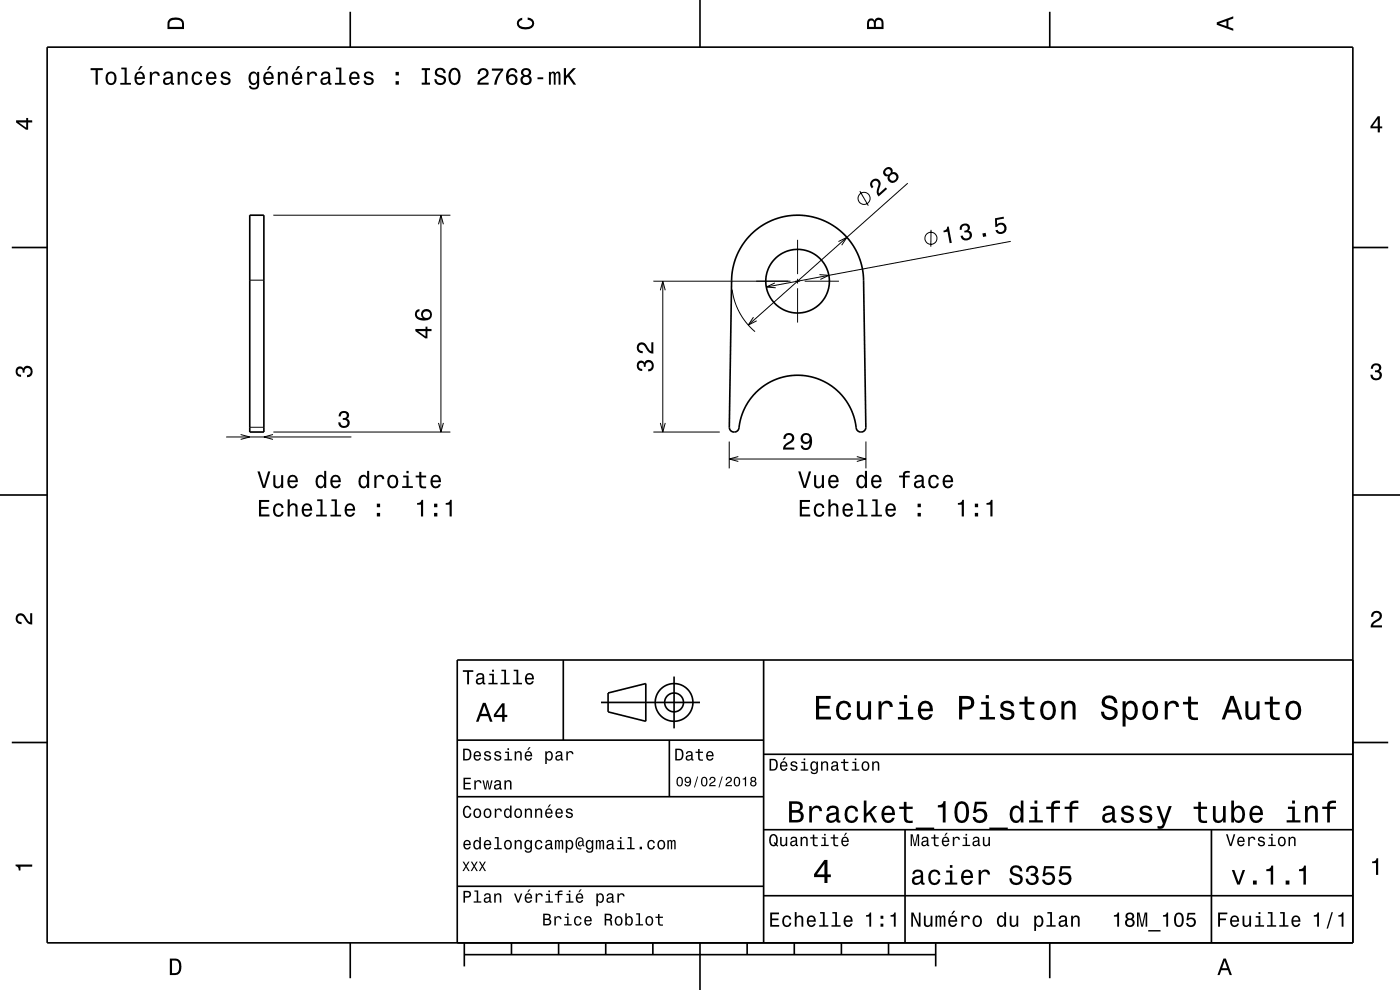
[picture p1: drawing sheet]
<svg xmlns="http://www.w3.org/2000/svg" width="297mm" height="210mm" viewBox="0 0 297 210" stroke-linecap="round" stroke-linejoin="round" font-family="sans-serif">
<g fill="none" stroke="#000" stroke-width=".21">
<path d="M192.6 38.9l-33.9 30.1M53 59.4h3M58 45.6h37.5M93 47.6l.5-2 .6 2M93.5 45.6v46M138.6 59.6h29.1M140.6 59.6v32M168.7 59.6h1M169.2 50.9v7.2M169.2 59.1v1M170.7 59.6h7.3M173.8 58.3l2 .1-1.8 .9"/>
<path d="M177.9 51.2l1.8-.9-1.1 1.7M182.4 40.5l1.8 3.1M197.5 48.8v3.5M214.4 51.2l-51.8 9.7M140.1 61.6l.5-2 .5 2M155.3 61.4l.6 2.5 1 2.5 1.6 2.3 1.7 1.6M159.8 67.3l-1.1 1.7 1.8-.9M164.4 60l-1.8 .9 2 .1M169.2 61.1v7.3M48 92.7h26.5M51.1 92.2l1.9 .5-1.9 .5M53 90.6h3"/>
<path d="M57.9 92.2l-1.9 .5 1.9 .5M58 91.6h37.5M93 89.7l.5 1.9 .6-1.9M138.6 91.6h14.1M140.1 89.7l.5 1.9 .5-1.9M154.7 93.6v5.8M154.7 97.4h29M156.6 96.8l-1.9 .6 1.9 .5M181.8 96.8l1.9 .6-1.9 .5M183.7 93.6v5.8"/>
<circle cx="183.3" cy="42.1" r="1.28"/>
<circle cx="197.5" cy="50.5" r="1.28"/>
</g>
<g fill="none" stroke="#000" stroke-width=".35">
<path d="M10 10h277v190h-277zM74.3 2.5v7.5M148.5 0v10M222.7 2.5v7.5M2.5 52.5h7.5M53 45.6h3v46h-3zM159.3 49.7l2.6-2 2.9-1.3 3.2-.7 3 .1 3.1 .7 2.7 1.4 2.5 2 2 2.6 1.3 3 .6 3.2 .5 31.9a1.08 1.08 0 0 1-1.3 1 1.08 1.08 0 0 1-.8-1.3 12.5 12.5 0 0 0-12.8-10.7 12.5 12.5 0 0 0-12.1 11.4 1.04 1.04 0 0 1-1.1 .6 1.04 1.04 0 0 1-.9-1l.6-32.5 .5-2.4 .8-2.1 1.1-2zM287 52.5h7.5M0 105h10M287 105h10M119.5 140v17M162 140v60"/>
<path d="M287 140h-190v60M2.5 157.5h7.5M97 157h65M127.5 149h21M129 147l8-2v8l-8-2zM142 157v12M143 143.5v11M287 157.5h7.5M97 169h65M162 176h125M162 160h125M192 176v24"/>
<path d="M257 176v24M97 188h65M162 190h125M74.3 200v7.5M98.5 202.5h100M98.5 200v5M108.5 200v2.5M118.5 200v2.5M128.5 200v2.5M138.5 200v2.5M148.5 200v10M158.5 200v2.5"/>
<path d="M168.5 200v2.5M178.5 200v2.5M188.5 200v2.5M198.5 200v5M222.7 200v7.5"/>
<circle cx="169.2" cy="59.6" r="6.7"/>
<circle cx="143" cy="149" r="2"/>
<circle cx="143" cy="149" r="4"/>
</g>
<g fill="#000">
<path d="M19.2 14.5v.4h1.1v3.1h.5v-3.1h1v-.4zM22.7 15.5a1.53 1.53 0 0 0 .9 2.6 1.48 1.48 0 0 0 1.1-1.5 1.48 1.48 0 0 0-1.1-1.4l-.5 .1zM23 15.8a.67 .67 0 0 1 .7-.2 .67 .67 0 0 1 .5 .5 1.11 1.11 0 0 1-.6 1.6 1.17 1.17 0 0 1-.6-1.9zM25.7 14.3v.4h.7v2.9h-.9v.4h2.3v-.4h-.9v-3.3zM29.8 14l-.5 .9h.3l.7-.9zM28.8 15.5a1.54 1.54 0 0 0 .8 2.6 1.06 1.06 0 0 0 1.1-.9h-.4l-.3 .3-.3 .2a.76 .76 0 0 1-.7-1h1.7a1.16 1.16 0 0 0-.4-1.3 1.16 1.16 0 0 0-1.5 .1zM29.2 15.8a.66 .66 0 0 1 .8-.2 .66 .66 0 0 1 .3 .8h-1.3zM31.8 15.3v2.7h.4v-1.6a.66 .66 0 0 1 .4-.8 .66 .66 0 0 1 .8 .3l.1 .2h.4a.89 .89 0 0 0-.7-.9 .89 .89 0 0 0-1 .5v-.4zM34.9 15.4l-.2 .6h.4a.55 .55 0 0 1 .7-.5 .55 .55 0 0 1 .3 .8h-.2a1 1 0 0 0-1 .2 1 1 0 0 0-.3 1.1 .93 .93 0 0 0 1.7 0l.1 .3 .5 .1v-.4h-.2v-1.6a1.02 1.02 0 0 0-1.8-.6zM35.1 16.9l1.1-.3a.77 .77 0 0 1-.2 .9 .77 .77 0 0 1-.9 0zM37.7 15.3v2.7h.4v-1.6a.63 .63 0 0 1 .4-.8 .63 .63 0 0 1 .8 .4v2h.5v-1.8a.89 .89 0 0 0-.6-1 .89 .89 0 0 0-1.1 .5v-.4zM41 15.5a1.53 1.53 0 0 0 .8 2.6 1.06 1.06 0 0 0 1.1-1.1h-.4a.67 .67 0 0 1-.7 .7 .67 .67 0 0 1-.7-.6 1.12 1.12 0 0 1 .7-1.6 .59 .59 0 0 1 .6 .6h.5a1.09 1.09 0 0 0-.8-.9 1.09 1.09 0 0 0-1.1 .3zM44 15.5a1.54 1.54 0 0 0 .8 2.6 1.06 1.06 0 0 0 1.1-.9h-.5l-.2 .3-.4 .2a.76 .76 0 0 1-.6-1h1.7a1.16 1.16 0 0 0-.5-1.3 1.16 1.16 0 0 0-1.4 .1zM44.3 15.8a.66 .66 0 0 1 .8-.2 .66 .66 0 0 1 .4 .8h-1.3zM47.1 15.4a.75 .75 0 0 0-.2 .8 .75 .75 0 0 0 .7 .5l.9 .4a.63 .63 0 0 1-.6 .6 .63 .63 0 0 1-.7-.6h-.4a1.07 1.07 0 0 0 1.2 .9 1.07 1.07 0 0 0 .9-1.2l-.4-.3-1.1-.3a.54 .54 0 0 1 .4-.7 .54 .54 0 0 1 .6 .5h.5a1.03 1.03 0 0 0-.7-.9 1.03 1.03 0 0 0-1.1 .3zM53 15.5a1.57 1.57 0 0 0 .8 2.6l.4-.2 .4-.4a.73 .73 0 0 1-.4 1 .73 .73 0 0 1-1-.3h-.4a1.1 1.1 0 0 0 1.3 .8 1.1 1.1 0 0 0 .9-1.2v-2.5h-.4v.4l-.4-.4a.9 .9 0 0 0-1.2 .2zM53.3 15.8a.63 .63 0 0 1 .7-.2 .63 .63 0 0 1 .5 .6 1.11 1.11 0 0 1-.7 1.5 1.2 1.2 0 0 1-.5-1.9zM57.1 14l-.5 .9h.3l.7-.9zM56.1 15.5a1.54 1.54 0 0 0 .8 2.6 1.07 1.07 0 0 0 1.1-.9h-.4l-.2 .3-.4 .2a.76 .76 0 0 1-.7-1h1.8a1.17 1.17 0 0 0-.5-1.3 1.17 1.17 0 0 0-1.5 .1zM56.5 15.8a.66 .66 0 0 1 .8-.2 .66 .66 0 0 1 .3 .8h-1.3zM58.9 15.3v2.7h.5v-1.6a.63 .63 0 0 1 .4-.8 .63 .63 0 0 1 .8 .4v2h.4v-1.8a.89 .89 0 0 0-.6-1 .89 .89 0 0 0-1 .5v-.4zM63.2 14l-.5 .9h.3l.7-.9zM62.2 15.5a1.55 1.55 0 0 0 .8 2.6 1.07 1.07 0 0 0 1.1-.9h-.4l-.3 .3-.3 .2a.76 .76 0 0 1-.7-1h1.7a1.17 1.17 0 0 0-.4-1.3 1.17 1.17 0 0 0-1.5 .1zM62.6 15.8a.66 .66 0 0 1 .8-.2 .66 .66 0 0 1 .3 .8h-1.3zM65.2 15.3v2.7h.4v-1.6a.66 .66 0 0 1 .4-.8 .66 .66 0 0 1 .8 .3l.1 .2h.4a.89 .89 0 0 0-.7-.9 .89 .89 0 0 0-1 .5v-.4zM68.3 15.4l-.2 .6h.4a.55 .55 0 0 1 .6-.5 .55 .55 0 0 1 .4 .8h-.2a1 1 0 0 0-1 .2 1 1 0 0 0-.3 1.1 .93 .93 0 0 0 1.7 0l.1 .3 .5 .1v-.4h-.2v-.2v-1.4a1.02 1.02 0 0 0-.7-.8 1.02 1.02 0 0 0-1.1 .2zM68.5 16.9l1.1-.3a.77 .77 0 0 1-.2 .9 .77 .77 0 0 1-.9 0l-.1-.3zM71.3 14.3v.4h.7v2.9h-.9v.4h2.2v-.4h-.9v-3.3zM74.4 15.5a1.54 1.54 0 0 0 .8 2.6 1.07 1.07 0 0 0 1-.9h-.4l-.2 .3-.4 .2a.76 .76 0 0 1-.7-1h1.8a1.16 1.16 0 0 0-.5-1.3 1.16 1.16 0 0 0-1.4 .1zM74.7 15.8a.66 .66 0 0 1 .8-.2 .66 .66 0 0 1 .3 .8h-1.3zM77.4 15.4a.75 .75 0 0 0-.2 .8 .75 .75 0 0 0 .7 .5l.9 .4a.63 .63 0 0 1-.6 .6 .63 .63 0 0 1-.6-.6h-.5a1.07 1.07 0 0 0 1.2 .9 1.07 1.07 0 0 0 .9-1.2l-.4-.3-1.1-.3a.54 .54 0 0 1 .4-.7 .54 .54 0 0 1 .7 .5h.4a1.03 1.03 0 0 0-.7-.9 1.03 1.03 0 0 0-1.1 .3zM83.9 17.2v.8h.7v-.8zM83.9 15.3v.7h.7v-.7zM89.5 14.5v.4h.6v2.6h-.6v.5h1.7v-.5h-.6v-2.6h.6v-.4zM92.5 14.7a.96 .96 0 0 0-.2 1 .96 .96 0 0 0 .9 .6 .77 .77 0 0 1 .9 1 .83 .83 0 0 1-.9 .3 .83 .83 0 0 1-.6-.8h-.5a1.21 1.21 0 0 0 1.5 1.3 1.21 1.21 0 0 0 .8-1.8l-.9-.3a.71 .71 0 0 1-.8-.7 .7 .7 0 0 1 .8-.5 .7 .7 0 0 1 .6 .7h.4a1.16 1.16 0 0 0-.7-1.1 1.16 1.16 0 0 0-1.3 .3zM95.5 14.8a2.52 2.52 0 0 0 .4 3.1 1.21 1.21 0 0 0 1.7-.9 1.93 1.93 0 0 0-.9-2.6l-.8 .1zM96.1 14.9l.3-.1a1.7 1.7 0 0 1 .3 2.7l-.3 .1a1.69 1.69 0 0 1-.3-2.7zM101.7 14.8l-.3 .3-.1 .6h.5a.7 .7 0 0 1 .5-.8 .7 .7 0 0 1 .9 .5 .7 .7 0 0 1-.5 .8 1.8 1.8 0 0 0-1.4 1.8h2.4v-.5h-1.9a2.2 2.2 0 0 1 1.4-1.1 1.13 1.13 0 0 0 .1-1.7 1.13 1.13 0 0 0-1.6 .1zM104.3 14.5v.5h2a5.2 5.2 0 0 0-1.5 3h.5a5.3 5.3 0 0 1 1.4-3v-.5zM107.9 14.7a2.39 2.39 0 0 0 .2 3.3 1.16 1.16 0 0 0 1.5-.4 1.16 1.16 0 0 0-.2-1.5 1.16 1.16 0 0 0-1.6 0 1.02 1.02 0 0 1 .9-1.3 .58 .58 0 0 1 .6 .6h.5a1.12 1.12 0 0 0-.8-.9 1.12 1.12 0 0 0-1.1 .2zM107.8 16.9a.75 .75 0 0 1 1.5 0 .75 .75 0 0 1-1.5 0zM110.8 14.7a.84 .84 0 0 0 .2 1.4 1.11 1.11 0 0 0-.5 1.5 1.11 1.11 0 0 0 1.6 .4 1.03 1.03 0 0 0 .7-.9 1.03 1.03 0 0 0-.6-1 .89 .89 0 0 0 .4-1.1 .89 .89 0 0 0-1-.6zM110.9 17a.71 .71 0 0 1 1.4 0 .71 .71 0 0 1-1.4 0zM111 15.4a.6 .6 0 0 1 1.2 0 .6 .6 0 0 1-1.2 0zM114 16.4v.4h1.2v-.4zM116.5 15.3v2.7h.4v-2.1l.2-.3h.2l.2 .2v2.2h.4v-2.1l.3-.4 .2 .2 .1 .4v1.9h.4v-1.9a.69 .69 0 0 0-.5-.9l-.6 .3-.2-.2-.3-.1-.5 .3v-.2zM119.6 14.5v3.5h.5v-1.3l.4-.4 1.2 1.7h.5l-1.4-2.1 1.4-1.4h-.6l-1.5 1.6v-1.6z" fill-rule="evenodd"/>
<path d="M36 4a2.18 2.18 0 0 0-.5 2.2h3.5v-1.2a1.43 1.43 0 0 0-1.7-1.3zM36.3 4.4a2.15 2.15 0 0 1 2.2 .3l.1 1h-2.6v-1z" fill-rule="evenodd"/>
<path d="M109.9 4.2l.9-.4v.4a.7 .7 0 0 0-.7 .5 .7 .7 0 0 0 .3 .8 1.7 1.7 0 0 0 2.5-.5 .9 .9 0 0 0-1-.8v-.5a1.24 1.24 0 0 1 1.4 1.1 1.24 1.24 0 0 1-1 1.4 2.22 2.22 0 0 1-2.5-.7l-.2-.5z" fill-rule="evenodd"/>
<path d="M184.2 4.2l-.3 .7v1.3h3.5v-1.3a.98 .98 0 0 0-.7-1.1 .98 .98 0 0 0-1.2 .6 .84 .84 0 0 0-1.3-.2zM184.5 4.5a.54 .54 0 0 1 .6-.1 .54 .54 0 0 1 .3 .6v.7h-1zM185.9 4.4a.62 .62 0 0 1 .8-.1 .62 .62 0 0 1 .3 .6v.8h-1.2z" fill-rule="evenodd"/>
<path d="M258.1 4.7v.6l3.5 1.2v-.4l-1-.4v-1.4l1-.4v-.4zM258.6 5l1.6-.5v1z" fill-rule="evenodd"/>
<path d="M3.4 25.5v.5l2.1 1.5h.5v-1.5h.8v-.5h-.8v-.5h-.4v.5zM4 26h1.6v1.1z" fill-rule="evenodd"/>
<path d="M292.3 24.7l-1.6 2.1v.4h1.6v.9h.4v-.9h.5v-.4h-.5v-2.1zM292.3 25.2v1.6h-1.1z" fill-rule="evenodd"/>
<path d="M185 38.2a1.12 1.12 0 0 0 0 1.7l.3-.3a.71 .71 0 0 1-.2-.9 .71 .71 0 0 1 1-.2 .71 .71 0 0 1 .2 .9 1.79 1.79 0 0 0 .1 2.3l1.8-1.6-.3-.3-1.4 1.2a2.21 2.21 0 0 1 .3-1.8 1.08 1.08 0 0 0-.5-1.2 1.08 1.08 0 0 0-1.3 .2zM187.8 35.7a.89 .89 0 0 0-.4 1.1 .89 .89 0 0 0 1 .6 1.11 1.11 0 0 0 .7 1.4 1.11 1.11 0 0 0 1.4-.7 1.03 1.03 0 0 0-.1-1.2 1.03 1.03 0 0 0-1.1-.3 .89 .89 0 0 0-.4-1.1 .89 .89 0 0 0-1.1 .2zM188.7 37.7a.75 .75 0 0 1 1.5 0 .75 .75 0 0 1-1.5 0zM187.8 36.5a.6 .6 0 0 1 1.2 0 .6 .6 0 0 1-1.2 0z" fill-rule="evenodd"/>
<path d="M200.9 48.1a.77 .77 0 0 1-.8 .8l.1 .4 .8-.2 .5 2.5 .4-.1-.6-3.5zM203.8 47.9l-.2 .9 .5-.1a.62 .62 0 0 1 .1-.8 .62 .62 0 0 1 .9 .1 .62 .62 0 0 1-.1 .8l-.5 .2 .1 .3a.72 .72 0 0 1 1 .3 .72 .72 0 0 1-.3 1 .72 .72 0 0 1-1-.3l-.1-.3h-.4a1.18 1.18 0 0 0 1.7 .9 1.18 1.18 0 0 0 .2-1.9l-.2-.1a.9 .9 0 0 0 .1-1.1 .9 .9 0 0 0-1.1-.4zM208.4 49.5l.2 .8 .6-.2-.1-.7zM211.1 46.3v1.9l.4-.1a.8 .8 0 0 1 1.2-.4 .8 .8 0 0 1 .2 1.2 .8 .8 0 0 1-1.3-.1h-.4a1.21 1.21 0 0 0 1.6 .8 1.21 1.21 0 0 0 .5-1.8 1.21 1.21 0 0 0-1.8-.2v-.9l1.5-.3-.1-.4z" fill-rule="evenodd"/>
<path d="M88.1 69.8v.4l2.1 1.6h.5v-1.6h.8v-.4h-.8v-.5h-.4v.5zM88.7 70.2h1.6v1.2zM88.3 65.9a1.33 1.33 0 0 0-.1 1.5 1.33 1.33 0 0 0 1.3 .6 1.63 1.63 0 0 0 2.1-1.3 1.15 1.15 0 0 0-1.5-1.1 1.15 1.15 0 0 0-.4 1.9 1.03 1.03 0 0 1-1.3-.8 .58 .58 0 0 1 .6-.7v-.4zM89.8 66.8a.75 .75 0 0 1 1.4 0 .75 .75 0 0 1-1.4 0z" fill-rule="evenodd"/>
<path d="M135.3 76.8a1.17 1.17 0 0 0-.2 1.2 1.17 1.17 0 0 0 1.1 .7v-.4a.62 .62 0 0 1-.7-.4 .62 .62 0 0 1 .2-.8 .62 .62 0 0 1 .9 .2v.5h.4a.72 .72 0 0 1 .4-.9 .72 .72 0 0 1 .9 .5 .72 .72 0 0 1-.5 .9h-.3v.5a1.18 1.18 0 0 0 1.2-1.5 1.18 1.18 0 0 0-1.8-.6l-.2 .2a.86 .86 0 0 0-1.4-.1zM135.4 72.9a1.2 1.2 0 0 0-.2 1.4 1.2 1.2 0 0 0 1.2 .6v-.4a.7 .7 0 0 1-.9-.5 .7 .7 0 0 1 .5-.9 .7 .7 0 0 1 .9 .5 1.8 1.8 0 0 0 1.7 1.4v-2.4h-.4v1.9a2.23 2.23 0 0 1-1.2-1.5 1.11 1.11 0 0 0-1.6-.1z" fill-rule="evenodd"/>
<path d="M291.1 77.4a1.08 1.08 0 0 1 1.4-.2 1.08 1.08 0 0 1 .4 1.2l-.3 .3a1.06 1.06 0 0 1 .5 1.3 1.06 1.06 0 0 1-1.2 .7 1.1 1.1 0 0 1-1.2-1.2h.5a.71 .71 0 0 0 1 .8 .71 .71 0 0 0 .1-1.3h-.6v-.4a.61 .61 0 0 0 .8-.3 .61 .61 0 0 0-.2-.8 .61 .61 0 0 0-.9 .2l-.1 .5h-.5z" fill-rule="evenodd"/>
<path d="M3.6 78a.86 .86 0 0 1 1.4 .2 1.06 1.06 0 0 1 1.2-.6 1.06 1.06 0 0 1 .7 1.2 1.1 1.1 0 0 1-1.2 1.2v-.4a.71 .71 0 0 0 .8-1 .71 .71 0 0 0-1.3-.1v.6h-.4a.61 .61 0 0 0-.3-.8 .61 .61 0 0 0-.8 .2 .61 .61 0 0 0 .2 .8l.6 .2v.4a1.15 1.15 0 0 1-1.2-.6 1.15 1.15 0 0 1 .3-1.3z" fill-rule="evenodd"/>
<path d="M54.6 100l1.1 3.5h.6l1.1-3.5h-.5l-.9 3-.9-3zM58 100.8v1.8a.89 .89 0 0 0 .6 1 .89 .89 0 0 0 1.1-.5v.4h.4v-2.7h-.5v1.6a.65 .65 0 0 1-.3 .7 .65 .65 0 0 1-.9-.3v-2zM61.3 101.1a1.54 1.54 0 0 0 .8 2.5 1.06 1.06 0 0 0 1-.9h-.4l-.2 .4-.4 .1a.76 .76 0 0 1-.7-.9h1.8a1.16 1.16 0 0 0-.5-1.4 1.16 1.16 0 0 0-1.4 .2zM61.6 101.3a.66 .66 0 0 1 .8-.1 .66 .66 0 0 1 .3 .7h-1.3zM67.2 101.1a1.58 1.58 0 0 0 .8 2.5l.4-.1 .4-.4v.4h.4v-3.6h-.4v1.3a.89 .89 0 0 0-1.6-.1zM67.6 101.4a.62 .62 0 0 1 .7-.3 .62 .62 0 0 1 .4 .6 1.12 1.12 0 0 1-.6 1.5 1.19 1.19 0 0 1-.5-1.8zM70.4 101.1a1.54 1.54 0 0 0 .8 2.5 1.05 1.05 0 0 0 1.1-.9h-.5l-.2 .4-.4 .1a.76 .76 0 0 1-.7-.9h1.8a1.16 1.16 0 0 0-.5-1.4 1.16 1.16 0 0 0-1.4 .2zM70.7 101.3a.66 .66 0 0 1 .8-.1 .66 .66 0 0 1 .3 .7h-1.3zM76.3 101.1a1.57 1.57 0 0 0 .8 2.5l.4-.1 .4-.4v.4h.4v-3.6h-.4v1.3a.89 .89 0 0 0-1.6-.1zM76.7 101.4a.62 .62 0 0 1 .7-.3 .62 .62 0 0 1 .4 .6 1.12 1.12 0 0 1-.6 1.5 1.19 1.19 0 0 1-.5-1.8zM79.4 100.8v2.7h.5v-1.5a.66 .66 0 0 1 .3-.8 .66 .66 0 0 1 .8 .2l.1 .2h.4a.89 .89 0 0 0-.7-.9 .89 .89 0 0 0-1 .5v-.4zM82.5 101.1a1.53 1.53 0 0 0 .8 2.5 1.48 1.48 0 0 0 1.2-1.4 1.48 1.48 0 0 0-1.2-1.5l-.5 .1zM82.8 101.4a.67 .67 0 0 1 .7-.3 .67 .67 0 0 1 .5 .6 1.11 1.11 0 0 1-.7 1.5 1.17 1.17 0 0 1-.5-1.8zM85.5 100.9v.4h.7v1.8h-.9v.4h2.3v-.4h-.9v-2.2zM86.2 99.9v.5h.5v-.5zM88.9 100.1v.8h-.7v.4h.7l.1 1.8a1.04 1.04 0 0 0 1.4 .5v-.4a.68 .68 0 0 1-1-.4v-1.5h1v-.4h-1v-.8zM91.6 101.1a1.54 1.54 0 0 0 .8 2.5 1.06 1.06 0 0 0 1.1-.9h-.4l-.3 .4-.3 .1a.76 .76 0 0 1-.7-.9h1.7a1.16 1.16 0 0 0-.4-1.4 1.16 1.16 0 0 0-1.5 .2zM92 101.3a.66 .66 0 0 1 .8-.1 .66 .66 0 0 1 .3 .7h-1.3z" fill-rule="evenodd"/>
<path d="M72.1 87.5a1.08 1.08 0 0 1 1.4-.2 1.08 1.08 0 0 1 .5 1.2l-.4 .3a1.06 1.06 0 0 1 .5 1.3 1.06 1.06 0 0 1-1.2 .7 1.1 1.1 0 0 1-1.1-1.2h.4a.71 .71 0 0 0 1 .8 .71 .71 0 0 0 .1-1.3h-.6v-.4a.61 .61 0 0 0 .8-.3 .61 .61 0 0 0-.2-.8 .61 .61 0 0 0-.8 .2l-.2 .5h-.5z" fill-rule="evenodd"/>
<path d="M166.5 92.2l-.3 .9h.4a.7 .7 0 0 1 .6-.8 .7 .7 0 0 1 .8 .5 .7 .7 0 0 1-.5 .8 1.81 1.81 0 0 0-1.4 1.8h2.4v-.5h-1.9a2.23 2.23 0 0 1 1.5-1.1 1.13 1.13 0 0 0 .1-1.7 1.13 1.13 0 0 0-1.7 .1zM170.2 92.2a1.15 1.15 0 0 0-.1 1.6 1.15 1.15 0 0 0 1.7 0 1.03 1.03 0 0 1-.8 1.3 .56 .56 0 0 1-.7-.6h-.4a1.18 1.18 0 0 0 1.2 1 1.18 1.18 0 0 0 1.1-1.2 1.77 1.77 0 0 0-1.2-2.5zM170.3 93a.75 .75 0 0 1 1.5 0 .75 .75 0 0 1-1.5 0z" fill-rule="evenodd"/>
<path d="M169.3 100l1.2 3.5h.5l1.1-3.5h-.5l-.9 3-.9-3zM172.7 100.8v1.8a.89 .89 0 0 0 .6 1 .89 .89 0 0 0 1.1-.5v.4h.4v-2.7h-.4v1.6a.65 .65 0 0 1-.4 .7 .65 .65 0 0 1-.8-.3l-.1-2zM176 101.1a1.54 1.54 0 0 0 .8 2.5 1.06 1.06 0 0 0 1.1-.9h-.5l-.2 .4-.4 .1a.76 .76 0 0 1-.7-.9h1.8a1.16 1.16 0 0 0-.5-1.4 1.16 1.16 0 0 0-1.4 .2zM176.3 101.3a.66 .66 0 0 1 .8-.1 .66 .66 0 0 1 .4 .7h-1.4zM181.9 101.1a1.58 1.58 0 0 0 .8 2.5l.5-.1 .3-.4v.4h.4v-3.6h-.4v1.3a.89 .89 0 0 0-1.6-.1zM182.3 101.4a.62 .62 0 0 1 .7-.3 .62 .62 0 0 1 .4 .6 1.12 1.12 0 0 1-.6 1.5 1.19 1.19 0 0 1-.5-1.8zM185.1 101.1a1.54 1.54 0 0 0 .8 2.5 1.05 1.05 0 0 0 1.1-.9h-.5l-.2 .4-.4 .1a.76 .76 0 0 1-.7-.9h1.8a1.16 1.16 0 0 0-.5-1.4 1.16 1.16 0 0 0-1.4 .2zM185.4 101.3a.66 .66 0 0 1 .8-.1 .66 .66 0 0 1 .4 .7h-1.4zM190.7 100.9v.4h.8v2.2h.5v-2.2h1v-.4h-1v-.4l.3-.2h.7v-.4a1.03 1.03 0 0 0-1.5 .7v.3zM194.3 100.9l-.3 .7h.4a.55 .55 0 0 1 .7-.5 .55 .55 0 0 1 .3 .7l-.2 .1a1 1 0 0 0-1 .2 1 1 0 0 0-.3 1 .94 .94 0 0 0 1.7 .1l.1 .3h.5v-.3l-.2-.1v-.2v-1.4a1.02 1.02 0 0 0-.7-.8 1.02 1.02 0 0 0-1 .2zM194.4 102.5l1.1-.4a.77 .77 0 0 1-.2 .9 .77 .77 0 0 1-.9 .1l-.1-.3zM197.2 101.1a1.53 1.53 0 0 0 .9 2.5 1.05 1.05 0 0 0 1.1-1.1h-.5a.67 .67 0 0 1-.6 .7 .67 .67 0 0 1-.7-.6 1.12 1.12 0 0 1 .7-1.5 .6 .6 0 0 1 .6 .6h.5a1.09 1.09 0 0 0-.8-1 1.09 1.09 0 0 0-1.2 .4zM200.3 101.1a1.54 1.54 0 0 0 .8 2.5 1.05 1.05 0 0 0 1.1-.9h-.5l-.2 .4-.4 .1a.76 .76 0 0 1-.7-.9h1.8a1.16 1.16 0 0 0-.5-1.4 1.16 1.16 0 0 0-1.4 .2zM200.6 101.3a.66 .66 0 0 1 .8-.1 .66 .66 0 0 1 .3 .7h-1.3z" fill-rule="evenodd"/>
<path d="M54.9 106.1v3.5h2.3v-.5h-1.8v-1.2h1.6v-.4h-1.6v-1h1.7v-.4zM58.2 107.1a1.53 1.53 0 0 0 .9 2.5 1.05 1.05 0 0 0 1.1-1h-.5a.67 .67 0 0 1-.6 .7 .67 .67 0 0 1-.7-.6 1.12 1.12 0 0 1 .7-1.6 .59 .59 0 0 1 .6 .6h.5a1.09 1.09 0 0 0-.8-.9 1.09 1.09 0 0 0-1.2 .3zM61 105.9v3.7h.5v-1.6a.63 .63 0 0 1 .4-.8 .63 .63 0 0 1 .8 .4v2h.4v-1.8a.88 .88 0 0 0-.6-1 .88 .88 0 0 0-1 .4v-1.3zM64.3 107.1a1.54 1.54 0 0 0 .8 2.5 1.06 1.06 0 0 0 1.1-.8h-.5l-.2 .3-.4 .1a.76 .76 0 0 1-.6-.9h1.7a1.16 1.16 0 0 0-.5-1.3 1.16 1.16 0 0 0-1.4 .1zM64.6 107.3a.66 .66 0 0 1 .8-.1 .66 .66 0 0 1 .4 .8h-1.3zM67.3 105.9v.4h.7v2.9h-.9v.4h2.2v-.4h-.9v-3.3zM70.3 105.9v.4h.7v2.9h-.9v.4h2.3v-.4h-.9v-3.3zM73.4 107.1a1.54 1.54 0 0 0 .8 2.5 1.06 1.06 0 0 0 1.1-.8h-.4l-.3 .3-.3 .1a.76 .76 0 0 1-.7-.9h1.7a1.17 1.17 0 0 0-.5-1.3 1.17 1.17 0 0 0-1.4 .1zM73.8 107.3a.66 .66 0 0 1 .7-.1 .66 .66 0 0 1 .4 .8h-1.3zM79.9 108.8v.8h.7v-.8zM79.9 106.8v.8h.7v-.8z" fill-rule="evenodd"/>
<path d="M88.5 106.7v.4h.8v2.5h.5v-3.6h-.4a.78 .78 0 0 1-.9 .7zM92.1 108.8v.8h.7v-.8zM92.1 106.8v.8h.7v-.8zM94.6 106.7v.4h.8v2.5h.4v-3.6h-.3a.77 .77 0 0 1-.9 .7z" fill-rule="evenodd"/>
<path d="M169.7 106.1v3.5h2.2v-.5h-1.8v-1.2h1.6v-.4h-1.6v-1h1.7v-.4zM172.9 107.1a1.53 1.53 0 0 0 .9 2.5 1.05 1.05 0 0 0 1.1-1h-.4a.67 .67 0 0 1-.7 .7 .67 .67 0 0 1-.7-.6 1.11 1.11 0 0 1 .7-1.6 .6 .6 0 0 1 .6 .6h.5a1.09 1.09 0 0 0-.8-.9 1.09 1.09 0 0 0-1.2 .3zM175.7 105.9v3.7h.5v-1.6a.63 .63 0 0 1 .4-.8 .63 .63 0 0 1 .8 .4v2h.4v-1.8a.88 .88 0 0 0-.6-1 .88 .88 0 0 0-1 .4v-1.3zM179 107.1a1.54 1.54 0 0 0 .8 2.5 1.06 1.06 0 0 0 1.1-.8h-.4l-.3 .3-.3 .1a.76 .76 0 0 1-.7-.9h1.7a1.16 1.16 0 0 0-.4-1.3 1.16 1.16 0 0 0-1.5 .1zM179.4 107.3a.66 .66 0 0 1 .8-.1 .66 .66 0 0 1 .3 .8h-1.3zM182 105.9v.4h.7v2.9h-.9v.4h2.3v-.4h-1v-3.3zM185 105.9v.4h.7v2.9h-.9v.4h2.3v-.4h-.9v-3.3zM188.1 107.1a1.54 1.54 0 0 0 .8 2.5 1.06 1.06 0 0 0 1.1-.8h-.4l-.3 .3-.3 .1a.76 .76 0 0 1-.7-.9h1.8a1.17 1.17 0 0 0-.5-1.3 1.17 1.17 0 0 0-1.5 .1zM188.5 107.3a.66 .66 0 0 1 .8-.1 .66 .66 0 0 1 .3 .8h-1.3zM194.7 108.8v.8h.7v-.8zM194.7 106.8v.8h.7v-.8z" fill-rule="evenodd"/>
<path d="M203.2 106.7v.4h.8v2.5h.5v-3.6h-.4a.77 .77 0 0 1-.9 .7zM206.8 108.8v.8h.7v-.8zM206.8 106.8v.8h.7v-.8zM209.3 106.7v.4h.8v2.5h.5v-3.6h-.4a.77 .77 0 0 1-.9 .7z" fill-rule="evenodd"/>
<path d="M3.6 130.4a1.22 1.22 0 0 1 2 .7l.4 .6 .4 .3v-1.9h.4v2.4a1.8 1.8 0 0 1-1.7-1.4 .71 .71 0 0 0-.9-.5 .71 .71 0 0 0-.5 .8 .71 .71 0 0 0 .9 .5v.5a1.18 1.18 0 0 1-1.2-.7 1.18 1.18 0 0 1 .2-1.3z" fill-rule="evenodd"/>
<path d="M291.2 129.9a1.18 1.18 0 0 1 1.9 .3 1.18 1.18 0 0 1-1 1.7l-.5 .3-.3 .5h1.9v.4h-2.4a1.8 1.8 0 0 1 1.4-1.8 .71 .71 0 0 0 .5-.8 .71 .71 0 0 0-.9-.5 .71 .71 0 0 0-.5 .8h-.4z" fill-rule="evenodd"/>
<path d="M98.2 158.8v2.5h.9a1.37 1.37 0 0 0 .7-2.2 1.56 1.56 0 0 0-1.6-.3zM98.6 159.1a.98 .98 0 0 1 1.1 .7 .98 .98 0 0 1-.6 1.2h-.5zM100.7 159.6a1.04 1.04 0 0 0-.2 1.2 1.04 1.04 0 0 0 1 .5l.5-.5h-.3l-.4 .3a.54 .54 0 0 1-.5-.7h1.3a.83 .83 0 0 0-.4-.9 .83 .83 0 0 0-1 .1zM100.9 159.7l.2-.1a.47 .47 0 0 1 .5 .1 .47 .47 0 0 1 .1 .5h-.9zM102.9 159.5l-.2 .1a.69 .69 0 0 0 .9 .9l.2 .1a.43 .43 0 0 1-.4 .5 .43 .43 0 0 1-.4-.4h-.3a.74 .74 0 0 0 .9 .7 .74 .74 0 0 0 .5-1l-1-.4a.38 .38 0 0 1 .3-.5 .38 .38 0 0 1 .4 .4h.3a.78 .78 0 0 0-1.2-.4zM105.1 159.5l-.2 .1a.69 .69 0 0 0 .9 .9l.2 .1a.43 .43 0 0 1-.4 .5 .43 .43 0 0 1-.5-.4h-.3a.74 .74 0 0 0 .9 .7 .74 .74 0 0 0 .5-1l-.9-.4a.38 .38 0 0 1 .3-.5 .38 .38 0 0 1 .4 .4h.3a.77 .77 0 0 0-1.2-.4zM107.2 159.4v.3h.5v1.3h-.7v.3h1.6v-.3h-.6v-1.6zM107.7 158.7v.4h.3v-.4zM109.2 159.4v1.9h.3v-1.1a.45 .45 0 0 1 .4-.6 .45 .45 0 0 1 .5 .5v1.2h.3v-1.3a.63 .63 0 0 0-.5-.7 .63 .63 0 0 0-.7 .4v-.3zM112.2 158.5l-.4 .6h.3l.5-.6zM111.5 159.6a1.04 1.04 0 0 0-.2 1.2 1.04 1.04 0 0 0 1.1 .5l.5-.5h-.3l-.5 .3a.54 .54 0 0 1-.5-.7h1.3a.83 .83 0 0 0-.4-.9 .83 .83 0 0 0-1 .1zM111.8 159.7l.1-.1a.48 .48 0 0 1 .5 .1 .48 .48 0 0 1 .2 .5h-1zM115.7 159.4v2.7h.3v-1.1a.66 .66 0 0 0 .7 .4 .66 .66 0 0 0 .5-.6 .91 .91 0 0 0 0-1.1 .91 .91 0 0 0-1-.3l-.2 .3v-.3zM116.1 159.8a.45 .45 0 0 1 .5-.2 .45 .45 0 0 1 .3 .4 .65 .65 0 0 1 .1 .8 .65 .65 0 0 1-.7 .2 .98 .98 0 0 1-.2-1.2zM118.1 159.5l-.2 .4h.3a.39 .39 0 0 1 .4-.3 .39 .39 0 0 1 .3 .5h-.1a.65 .65 0 0 0-1 .4 .65 .65 0 0 0 .6 .9l.6-.3 .1 .2h.4v-.2l-.2-.1v-1.1a.72 .72 0 0 0-.5-.6 .72 .72 0 0 0-.7 .2zM118.2 160.6l.8-.3a.55 .55 0 0 1-.2 .7 .55 .55 0 0 1-.6 0zM120.1 159.4v1.9h.4v-1.1a.47 .47 0 0 1 .2-.6 .47 .47 0 0 1 .6 .2v.2h.4a.64 .64 0 0 0-.5-.7 .64 .64 0 0 0-.8 .4v-.3z" fill-rule="evenodd"/>
<path d="M98.2 142.2v.3h.9v2.7h.4v-2.7h.9v-.3zM101.3 143l-.3 .5h.4a.47 .47 0 0 1 .5-.4 .47 .47 0 0 1 .4 .6l-.2 .1a.84 .84 0 0 0-1 .2 .84 .84 0 0 0 0 1.1 .9 .9 0 0 0 1.3-.2l.1 .2 .5 .1v-.3l-.3-.1v-1.3a.87 .87 0 0 0-1.4-.5zM101.4 144.3l.9-.3a.66 .66 0 0 1-.1 .7 .66 .66 0 0 1-.8 .1zM103.8 142.9v.3h.6v1.6h-.8v.4h2v-.4h-.8v-1.9zM104.4 142.1v.4h.4v-.4zM106.4 142.1v.3h.6v2.4h-.8v.4h1.9v-.4h-.7v-2.7zM109 142.1v.3h.6v2.4h-.8v.4h1.9v-.4h-.7v-2.7zM111.6 143.1a1.32 1.32 0 0 0 .7 2.1 .9 .9 0 0 0 .9-.7h-.3l-.2 .3-.4 .1a.65 .65 0 0 1-.6-.8h1.6a1 1 0 0 0-.4-1.2 1 1 0 0 0-1.3 .2zM111.9 143.3a.57 .57 0 0 1 .7-.1 .57 .57 0 0 1 .3 .6h-1.2z" fill-rule="evenodd"/>
<path d="M102.4 149.1l-1.4 4h.5l.4-1.2h1.6l.4 1.2h.6l-1.5-4zM102.7 149.7l.7 1.7h-1.3zM106.5 149.2l-1.7 2.4v.5h1.7v1h.5v-1h.6v-.5h-.6v-2.4zM106.5 149.9v1.7h-1.3z" fill-rule="evenodd"/>
<path d="M143.2 158.8v2.5h.9a1.37 1.37 0 0 0 .7-2.2 1.56 1.56 0 0 0-1.6-.3zM143.6 159.1a.98 .98 0 0 1 1.1 .7 .98 .98 0 0 1-.6 1.2h-.5zM145.7 159.5l-.2 .4h.3a.39 .39 0 0 1 .5-.3 .39 .39 0 0 1 .3 .5h-.2a.65 .65 0 0 0-.9 .4 .65 .65 0 0 0 .5 .9l.7-.3v.2h.4v-.2l-.1-.1-.1-1.1a.73 .73 0 0 0-.4-.6 .73 .73 0 0 0-.8 .2zM145.8 160.6l.8-.3a.55 .55 0 0 1-.1 .7 .55 .55 0 0 1-.7 0zM148.1 158.9v.5h-.5v.3h.5v1.3a.75 .75 0 0 0 1 .4v-.3a.48 .48 0 0 1-.7-.3v-1.1h.7v-.3h-.7v-.5zM150 159.6a1.04 1.04 0 0 0-.2 1.2 1.04 1.04 0 0 0 1.1 .5l.5-.5h-.4l-.4 .3a.54 .54 0 0 1-.5-.7h1.3a.83 .83 0 0 0-.4-.9 .83 .83 0 0 0-1 .1zM150.3 159.7l.1-.1a.48 .48 0 0 1 .5 .1 .48 .48 0 0 1 .2 .5h-1z" fill-rule="evenodd"/>
<path d="M173.1 147.6v5h3.2v-.6h-2.5v-1.7h2.2v-.6h-2.2v-1.5h2.4v-.6zM177.8 149.2a2.59 2.59 0 0 0 .5 3.4 1.58 1.58 0 0 0 2.3-1.4h-.6a.95 .95 0 0 1-.9 1 .95 .95 0 0 1-1-.9 1.59 1.59 0 0 1 .9-2.1 .85 .85 0 0 1 .9 .8h.7a1.56 1.56 0 0 0-1.1-1.3 1.56 1.56 0 0 0-1.7 .5zM181.8 148.8v2.5a1.27 1.27 0 0 0 .9 1.4 1.27 1.27 0 0 0 1.5-.7v.6h.6v-3.8h-.6v2.2a.92 .92 0 0 1-.6 1.1 .92 .92 0 0 1-1.2-.4v-2.9zM186.4 148.8v3.8h.6v-2.2a.95 .95 0 0 1 .5-1.1 .95 .95 0 0 1 1.2 .3l.1 .4h.6a1.28 1.28 0 0 0-1-1.4 1.28 1.28 0 0 0-1.4 .8v-.6zM190.8 148.9v.5h1v2.7h-1.3v.5h3.2v-.5h-1.3v-3.2zM191.8 147.4v.8h.6v-.8zM195.1 149.2a2.62 2.62 0 0 0 .5 3.4 1.57 1.57 0 0 0 2.2-1.1h-.6l-.3 .5-.5 .2a1.08 1.08 0 0 1-1-1.3h2.5a1.66 1.66 0 0 0-.7-2 1.66 1.66 0 0 0-2.1 .3zM195.6 149.5a.94 .94 0 0 1 1.2-.2 .94 .94 0 0 1 .5 1h-1.9zM203.5 147.6v5h.6v-2.1h.8a1.47 1.47 0 0 0 1.8-1.2 1.47 1.47 0 0 0-1.5-1.7zM204.1 148.2a1.6 1.6 0 0 1 1.8 .5 .86 .86 0 0 1 0 .9 .86 .86 0 0 1-.9 .3h-.9zM208.1 148.9v.5h1v2.7h-1.3v.5h3.3v-.5h-1.3v-3.2zM209.1 147.4v.8h.7v-.8zM212.6 148.9a1.08 1.08 0 0 0-.3 1.2 1.08 1.08 0 0 0 1 .7l1.1 .4a.57 .57 0 0 1 .2 .6 .57 .57 0 0 1-.5 .4 .96 .96 0 0 1-1.4-.8h-.6a1.6 1.6 0 0 0 1.3 1.4 1.6 1.6 0 0 0 1.7-.8 1.13 1.13 0 0 0-1-1.6l-1.1-.3-.2-.4a.87 .87 0 0 1 .9-.5 .87 .87 0 0 1 .8 .6h.6a1.41 1.41 0 0 0-2.1-1.1zM217.4 147.8v1.1h-1.1v.5h1.1v2.6l.2 .4 .4 .3h1.4v-.5a.97 .97 0 0 1-1.4-.5v-2.3h1.4v-.5h-1.4v-1.1zM221.1 149.2a2.56 2.56 0 0 0 .5 3.4 1.72 1.72 0 0 0 1.8-.2 1.72 1.72 0 0 0 .6-1.7 1.7 1.7 0 0 0-.9-1.9 1.7 1.7 0 0 0-2 .4zM221.6 149.6a.96 .96 0 0 1 1-.4 .96 .96 0 0 1 .7 .8 1.59 1.59 0 0 1-1 2.2 1.19 1.19 0 0 1-1-1.5zM225.2 148.8v3.8h.6v-2.2a.97 .97 0 0 1 .5-1.1 .97 .97 0 0 1 1.1 .2l.1 .7v2.4h.7v-2.5a1.27 1.27 0 0 0-.9-1.4 1.27 1.27 0 0 0-1.5 .6v-.5zM234.1 147.9a1.38 1.38 0 0 0-.3 1.5 1.38 1.38 0 0 0 1.3 .9 1.25 1.25 0 0 1 1.4 .9 1.15 1.15 0 0 1-1.3 .9 1.15 1.15 0 0 1-1-1.1h-.7a1.8 1.8 0 0 0 1.7 1.8 1.8 1.8 0 0 0 1.9-1.6 1.46 1.46 0 0 0-1.5-1.4l-.6-.2a.83 .83 0 0 1-.5-1.1 .83 .83 0 0 1 1.2-.3l.5 .5 .1 .4h.7a1.67 1.67 0 0 0-1-1.6 1.67 1.67 0 0 0-1.9 .4zM238.2 148.8v5.3h.6v-2.1a1.32 1.32 0 0 0 1.4 .7 1.32 1.32 0 0 0 1.1-1.1 2.43 2.43 0 0 0-.8-2.8 1.21 1.21 0 0 0-1.7 .5v-.5zM239.1 149.6a.9 .9 0 0 1 .9-.4 .9 .9 0 0 1 .7 .8 1.61 1.61 0 0 1-.9 2.2 1.18 1.18 0 0 1-1-1.5zM242.8 149.2a2.56 2.56 0 0 0 .5 3.4 1.72 1.72 0 0 0 1.8-.2 1.72 1.72 0 0 0 .6-1.7 1.7 1.7 0 0 0-.9-1.9 1.7 1.7 0 0 0-2 .4zM243.3 149.6a.96 .96 0 0 1 1-.4 .96 .96 0 0 1 .7 .8 1.59 1.59 0 0 1-1 2.2 1.19 1.19 0 0 1-1-1.5zM247.1 148.8v3.8h.6v-2.2a.95 .95 0 0 1 .5-1.1 .95 .95 0 0 1 1.2 .3l.1 .4h.6a1.28 1.28 0 0 0-1-1.4 1.28 1.28 0 0 0-1.4 .8v-.6zM252 147.8v1.1h-1v.5h1l.1 2.6 .2 .4 .4 .3h1.4v-.5a.97 .97 0 0 1-1.4-.5v-2.3h1.4v-.5h-1.4v-1.1zM261 147.6l-1.8 5h.6l.6-1.4h2l.5 1.4h.7l-1.9-5zM261.4 148.3l.7 2.2h-1.5zM264.2 148.8v2.5a1.27 1.27 0 0 0 .9 1.4 1.27 1.27 0 0 0 1.5-.7v.6h.6v-3.8h-.6v2.2a.92 .92 0 0 1-.6 1.1 .92 .92 0 0 1-1.1-.4l-.1-2.9zM269.4 147.8v1.1h-1.1v.5h1.1v2.6l.2 .4 .4 .3 .7 .1 .8-.1v-.5a.97 .97 0 0 1-1.4-.5l-.1-2.3h1.5v-.5h-1.5v-1.1zM273.1 149.2a2.56 2.56 0 0 0 .6 3.4 1.72 1.72 0 0 0 1.8-.2 1.72 1.72 0 0 0 .6-1.7 1.7 1.7 0 0 0-.9-1.9 1.7 1.7 0 0 0-2.1 .4zM273.6 149.6a.96 .96 0 0 1 1-.4 .96 .96 0 0 1 .7 .8 1.59 1.59 0 0 1-.9 2.2 1.19 1.19 0 0 1-1.1-1.5z" fill-rule="evenodd"/>
<path d="M98.3 165v2.5h1.6v-.3h-1.2v-.9h1.1v-.3h-1.1v-.7h1.2v-.3zM100.6 165.5v2h.3v-1.1a.47 .47 0 0 1 .3-.6 .47 .47 0 0 1 .6 .2v.1h.3a.64 .64 0 0 0-.5-.6 .64 .64 0 0 0-.7 .4v-.4zM102.4 165.5l.4 2h.3l.3-1.7 .3 1.7h.3l.5-2h-.3l-.3 1.7-.3-1.7h-.3l-.3 1.7-.3-1.7zM105.1 165.6l-.2 .5h.2a.39 .39 0 0 1 .5-.4 .39 .39 0 0 1 .3 .6h-.1a.65 .65 0 0 0-1 .4 .65 .65 0 0 0 .6 .8l.6-.3 .1 .2 .4 .1v-.3h-.2v-1.1a.72 .72 0 0 0-.5-.6 .72 .72 0 0 0-.7 .1zM105.2 166.7l.8-.2a.55 .55 0 0 1-.2 .6 .55 .55 0 0 1-.6 .1zM107 165.5v2h.3v-1.1a.45 .45 0 0 1 .4-.7 .45 .45 0 0 1 .5 .6v1.2h.3v-1.3a.63 .63 0 0 0-.4-.7 .63 .63 0 0 0-.8 .3v-.3z" fill-rule="evenodd"/>
<path d="M98.5 178.4a1.04 1.04 0 0 0-.2 1.2 1.04 1.04 0 0 0 1.1 .6l.5-.6h-.4l-.4 .3a.54 .54 0 0 1-.5-.6h1.3a.83 .83 0 0 0-.4-1 .83 .83 0 0 0-1 .1zM98.8 178.6l.1-.1a.48 .48 0 0 1 .5 0 .48 .48 0 0 1 .2 .5h-1zM100.6 178.4a1.07 1.07 0 0 0-.2 1.1 1.07 1.07 0 0 0 .9 .7l.4-.3v.3h.3v-2.6h-.3v.9a.64 .64 0 0 0-1.1-.1zM100.8 178.6a.44 .44 0 0 1 .5-.2 .44 .44 0 0 1 .4 .5 .65 .65 0 0 1 0 .7 .65 .65 0 0 1-.7 .3l-.3-.4zM102.8 178.4a1.04 1.04 0 0 0-.1 1.2 1.04 1.04 0 0 0 1 .6l.5-.6h-.3l-.5 .3a.54 .54 0 0 1-.4-.6h1.2a.83 .83 0 0 0-.3-1 .83 .83 0 0 0-1.1 .1zM103.1 178.6l.1-.1a.47 .47 0 0 1 .5 0 .47 .47 0 0 1 .2 .5h-.9zM105 177.6v.2h.5v2.1h-.7v.3h1.6v-.3h-.6v-2.3zM107.1 178.4a1.04 1.04 0 0 0-.1 1.2 1.04 1.04 0 0 0 1.1 .6 1.04 1.04 0 0 0 .5-1.3 1.04 1.04 0 0 0-1.2-.7zM107.4 178.6a.48 .48 0 0 1 .5-.2 .48 .48 0 0 1 .3 .5 .67 .67 0 0 1 0 .7 .67 .67 0 0 1-.7 .3 .97 .97 0 0 1-.1-1.3zM109.2 178.2v2h.3v-1.2a.45 .45 0 0 1 .3-.5 .45 .45 0 0 1 .5 .2l.1 1.5h.3v-1.3a.63 .63 0 0 0-.5-.7 .63 .63 0 0 0-.7 .3v-.3zM111.4 178.4a1.06 1.06 0 0 0-.2 1.1 1.06 1.06 0 0 0 1 .7l.4-.3a.52 .52 0 0 1-.3 .7 .52 .52 0 0 1-.7-.3h-.3a.78 .78 0 0 0 .9 .6 .78 .78 0 0 0 .7-.8v-1.9h-.3v.3l-.3-.3a.65 .65 0 0 0-.9 .2zM111.7 178.6a.45 .45 0 0 1 .5-.2 .45 .45 0 0 1 .3 .5 .65 .65 0 0 1 0 .7 .65 .65 0 0 1-.7 .3l-.2-.4zM113.7 178.4a1.04 1.04 0 0 0-.2 1.2 1.04 1.04 0 0 0 1.1 .6l.4-.4 .1-.3h-.3l-.3 .4a.72 .72 0 0 1-.7-.7 .72 .72 0 0 1 .7-.7l.3 .4h.3a.78 .78 0 0 0-.6-.7 .78 .78 0 0 0-.8 .2zM115.9 178.3l-.2 .5h.3a.39 .39 0 0 1 .5-.4 .39 .39 0 0 1 .2 .6h-.1a.65 .65 0 0 0-.9 .4 .65 .65 0 0 0 .5 .8l.6-.3 .1 .2 .4 .1v-.3h-.2v-1.2a.73 .73 0 0 0-1.2-.4zM116 179.4l.8-.2a.55 .55 0 0 1-.1 .6 .55 .55 0 0 1-.7 .1zM117.7 178.2v2h.3v-1.3l.2-.5h.2l.1 .2v1.6h.2l.1-1.5 .2-.3 .2 .4v1.4h.3v-1.4a.5 .5 0 0 0-.4-.7l-.4 .3-.3-.3-.4 .3v-.2zM120 178.2v2.7h.3v-1a.66 .66 0 0 0 .7 .3 .66 .66 0 0 0 .6-.6 .91 .91 0 0 0 0-1 .91 .91 0 0 0-1-.4l-.3 .3v-.3zM120.5 178.6a.45 .45 0 0 1 .4-.2 .45 .45 0 0 1 .4 .5v.3a.6 .6 0 0 1-.5 .7 .84 .84 0 0 1-.3-1.3zM122.5 177.8a1.87 1.87 0 0 0 .1 2.3l.7 .1v-.3a.61 .61 0 0 1-.9-.5 1.2 1.2 0 0 1 .6-1.6l.4 .1 .1 .4a.7 .7 0 0 0-.8 .4 .7 .7 0 0 0 .2 .8h.4l.3-.2v.2h.4l-.2-.3a1.2 1.2 0 0 0-.8-1.6zM122.9 178.7l.6-.2-.1 .7-.5 .1zM124.5 178.4a1.06 1.06 0 0 0-.2 1.1 1.06 1.06 0 0 0 .9 .7l.4-.3a.52 .52 0 0 1-.3 .7 .52 .52 0 0 1-.7-.3h-.3a.78 .78 0 0 0 .9 .6 .78 .78 0 0 0 .7-.8v-1.9h-.3v.3l-.3-.3a.65 .65 0 0 0-.8 .2zM124.7 178.6a.45 .45 0 0 1 .5-.2 .45 .45 0 0 1 .3 .5 .65 .65 0 0 1 0 .7 .65 .65 0 0 1-.6 .3l-.3-.4zM126.4 178.2v2h.3v-1.3l.2-.5h.1l.1 .2v1.6h.3v-1.5l.3-.3 .2 .4v1.4h.3v-1.4a.49 .49 0 0 0-.4-.7l-.4 .3-.4-.3-.3 .3v-.2zM128.9 178.3l-.2 .5h.3a.39 .39 0 0 1 .5-.4 .39 .39 0 0 1 .3 .6h-.2a.65 .65 0 0 0-.9 .4 .65 .65 0 0 0 .5 .8l.6-.3 .1 .2 .4 .1v-.3h-.2v-1.2a.72 .72 0 0 0-.5-.6 .72 .72 0 0 0-.7 .2zM129 179.4l.8-.2a.55 .55 0 0 1-.1 .6 .55 .55 0 0 1-.7 .1zM131 178.3v.3h.5v1.3h-.6v.3h1.6v-.3h-.7v-1.6zM131.5 177.6v.3h.3v-.3zM133.2 177.6v.2h.5v2.1h-.7v.3h1.6v-.3h-.6v-2.3zM135.7 179.6v.6h.5v-.6zM137.5 178.4a1.04 1.04 0 0 0-.1 1.2 1.04 1.04 0 0 0 1 .6l.4-.4 .1-.3h-.3l-.3 .4a.72 .72 0 0 1-.7-.7 .72 .72 0 0 1 .7-.7l.3 .4h.3a.78 .78 0 0 0-.5-.7 .78 .78 0 0 0-.9 .2zM139.7 178.4a1.04 1.04 0 0 0-.2 1.2 1.04 1.04 0 0 0 1.1 .6 1.04 1.04 0 0 0 .5-1.3 1.04 1.04 0 0 0-1.2-.7zM139.9 178.6a.48 .48 0 0 1 .5-.2 .48 .48 0 0 1 .4 .5 .66 .66 0 0 1 0 .7 .66 .66 0 0 1-.7 .3 .98 .98 0 0 1-.2-1.3zM141.6 178.2v2h.3v-1.3l.1-.5h.2l.1 .2v1.6h.3v-1.5l.3-.3 .1 .4v1.4h.3v-1.4a.49 .49 0 0 0-.3-.7l-.4 .3-.4-.3-.3 .3v-.2z" fill-rule="evenodd"/>
<path d="M98.4 171.2a1.45 1.45 0 0 0 .7 2.3 .94 .94 0 0 0 .9-1h-.3a.59 .59 0 0 1-.8 .7 1.31 1.31 0 0 1 .2-2l.3 .1 .2 .4h.4a.85 .85 0 0 0-.6-.8 .85 .85 0 0 0-1 .3zM100.6 171.7a1.04 1.04 0 0 0-.1 1.3 1.04 1.04 0 0 0 1.1 .5 1.04 1.04 0 0 0 .5-1.3 1.04 1.04 0 0 0-1.2-.7zM100.9 171.9a.48 .48 0 0 1 .5-.1 .48 .48 0 0 1 .3 .4 .66 .66 0 0 1 0 .7 .66 .66 0 0 1-.7 .3 .98 .98 0 0 1-.1-1.3zM102.8 171.7a1.04 1.04 0 0 0-.2 1.3 1.04 1.04 0 0 0 1.2 .5 1.04 1.04 0 0 0 .5-1.3 1.04 1.04 0 0 0-1.2-.7zM103 171.9a.48 .48 0 0 1 .5-.1 .48 .48 0 0 1 .4 .4 .66 .66 0 0 1 0 .7 .66 .66 0 0 1-.7 .3 .97 .97 0 0 1-.2-1.3zM105 171.5v2h.3v-1.1a.47 .47 0 0 1 .2-.6 .47 .47 0 0 1 .6 .2l.1 .1h.3a.64 .64 0 0 0-.5-.6 .64 .64 0 0 0-.7 .4v-.4zM107.1 171.7a1.06 1.06 0 0 0-.2 1.2 1.06 1.06 0 0 0 .9 .6l.4-.3v.3h.3v-2.6h-.3v.9a.63 .63 0 0 0-1.1-.1zM107.4 171.9a.44 .44 0 0 1 .4-.1 .44 .44 0 0 1 .4 .4 .65 .65 0 0 1 0 .7 .65 .65 0 0 1-.7 .3l-.2-.4zM109.3 171.7a1.04 1.04 0 0 0-.1 1.3 1.04 1.04 0 0 0 1.1 .5 1.04 1.04 0 0 0 .5-1.3 1.04 1.04 0 0 0-1.2-.7zM109.5 171.9a.48 .48 0 0 1 .6-.1 .48 .48 0 0 1 .3 .4 .66 .66 0 0 1 0 .7 .66 .66 0 0 1-.7 .3 .98 .98 0 0 1-.2-1.3zM111.4 171.5v2h.3v-1.1a.45 .45 0 0 1 .3-.7 .45 .45 0 0 1 .5 .6v1.2h.4v-1.3a.63 .63 0 0 0-.5-.7 .63 .63 0 0 0-.7 .3v-.3zM113.5 171.5v2h.3v-1.1a.45 .45 0 0 1 .3-.6 .45 .45 0 0 1 .6 .2v1.5h.3v-1.3a.63 .63 0 0 0-.4-.7 .63 .63 0 0 0-.8 .3v-.3zM116.5 170.7l-.3 .6h.2l.5-.6zM115.9 171.7a1.04 1.04 0 0 0-.2 1.2 1.04 1.04 0 0 0 1 .6l.5-.6h-.3l-.4 .4a.54 .54 0 0 1-.5-.7h1.2a.83 .83 0 0 0-.3-1 .83 .83 0 0 0-1 .1zM116.1 171.9l.2-.1a.47 .47 0 0 1 .4 .1 .47 .47 0 0 1 .2 .4h-.9zM118 171.7a1.04 1.04 0 0 0-.2 1.2 1.04 1.04 0 0 0 1.1 .6l.5-.6h-.3l-.5 .4a.53 .53 0 0 1-.5-.7h1.3a.83 .83 0 0 0-.3-1 .83 .83 0 0 0-1.1 .1zM118.3 171.9l.1-.1a.47 .47 0 0 1 .5 .1 .47 .47 0 0 1 .2 .4h-1zM120.2 171.6l-.1 .2a.69 .69 0 0 0 .8 .9l.3 .1a.43 .43 0 0 1-.4 .5 .43 .43 0 0 1-.5-.4h-.3a.74 .74 0 0 0 .9 .7 .74 .74 0 0 0 .5-1.1l-1-.3a.38 .38 0 0 1 .3-.5 .38 .38 0 0 1 .5 .3h.3a.77 .77 0 0 0-1.3-.4z" fill-rule="evenodd"/>
<path d="M143.7 165a1.16 1.16 0 0 0 .5 1.8 1.16 1.16 0 0 0 .5-1.8 .63 .63 0 0 0-1 0zM144 165.1l.2-.1a.98 .98 0 0 1 0 1.6l-.2-.1-.2-.3v-.7zM145.4 165a.66 .66 0 0 0 0 .9 .66 .66 0 0 0 .9 0 .56 .56 0 0 1-.6 .7l-.2-.3h-.3a.7 .7 0 0 0 .9 .5 .7 .7 0 0 0 .5-.8 .81 .81 0 0 0-.2-1 .81 .81 0 0 0-1 0zM145.5 165.4a.42 .42 0 0 1 .8 0 .42 .42 0 0 1-.8 0zM147.9 164.7l-.7 2.3h.2l.7-2.3zM148.9 165a1.15 1.15 0 0 0 .5 1.8 1.16 1.16 0 0 0 .5-1.8 .63 .63 0 0 0-1 0zM149.2 165.1l.2-.1a.98 .98 0 0 1 0 1.6l-.2-.1-.2-.3v-.7zM150.7 164.9l-.2 .6h.2a.4 .4 0 0 1 .3-.5 .4 .4 0 0 1 .5 .3 .4 .4 0 0 1-.3 .5l-.1 .1a.95 .95 0 0 0-.7 .9h1.4v-.3h-1.1l.5-.4a.67 .67 0 0 0 .5-1 .67 .67 0 0 0-1-.2zM153.1 164.7l-.7 2.3h.2l.7-2.3zM154.1 164.9l-.2 .6h.3a.4 .4 0 0 1 .3-.5 .4 .4 0 0 1 .5 .3 .4 .4 0 0 1-.3 .5l-.2 .1a.93 .93 0 0 0-.6 .9h1.4v-.3h-1.1l.5-.4a.67 .67 0 0 0 .5-1 .67 .67 0 0 0-1.1-.2zM155.8 165a1.15 1.15 0 0 0 .5 1.8 1.16 1.16 0 0 0 .5-1.8 .63 .63 0 0 0-1 0zM156.1 165.1l.2-.1a.98 .98 0 0 1 0 1.6l-.2-.1-.2-.3v-.7zM157.6 165.1v.3h.4v1.4h.3v-2zM159.4 164.9l-.2 .5 .2 .3a.62 .62 0 0 0-.1 .9 .62 .62 0 0 0 1 0 .62 .62 0 0 0-.1-.9 .57 .57 0 0 0 0-.9 .57 .57 0 0 0-.8 .1zM159.4 166.2a.41 .41 0 0 1 .8 0 .41 .41 0 0 1-.8 0zM159.5 165.3a.34 .34 0 0 1 .6 0 .34 .34 0 0 1-.6 0z" fill-rule="evenodd"/>
<path d="M163.2 161v2.5h.9a1.37 1.37 0 0 0 .7-2.2 1.58 1.58 0 0 0-1.6-.3zM163.6 161.3a.98 .98 0 0 1 1.1 .7 .98 .98 0 0 1-.6 1.2h-.5zM166.4 160.7l-.4 .6h.2l.5-.6zM165.7 161.7a1.04 1.04 0 0 0-.2 1.2 1.04 1.04 0 0 0 1 .6l.5-.6h-.3l-.4 .4a.54 .54 0 0 1-.5-.7h1.3a.83 .83 0 0 0-.4-1 .83 .83 0 0 0-1 .1zM165.9 161.9l.2-.1a.48 .48 0 0 1 .5 .1 .48 .48 0 0 1 .1 .4h-.9zM167.9 161.6l-.2 .2a.68 .68 0 0 0 .9 .9l.2 .1a.43 .43 0 0 1-.4 .5 .43 .43 0 0 1-.4-.4h-.3a.74 .74 0 0 0 .9 .7 .74 .74 0 0 0 .5-1.1l-1-.3a.38 .38 0 0 1 .3-.5 .38 .38 0 0 1 .4 .4l.3-.1a.78 .78 0 0 0-1.2-.4zM170 161.6v.3h.5v1.3h-.7v.3h1.7v-.3h-.7v-1.6zM170.5 160.9v.3h.3v-.3zM172.1 161.7a1.06 1.06 0 0 0-.2 1.2 1.06 1.06 0 0 0 .9 .6l.4-.3a.52 .52 0 0 1-.2 .7 .52 .52 0 0 1-.7-.3h-.3a.78 .78 0 0 0 .9 .6 .78 .78 0 0 0 .6-.8v-1.9h-.3v.4l-.2-.3a.64 .64 0 0 0-.9 .1zM172.4 161.9a.45 .45 0 0 1 .4-.1 .45 .45 0 0 1 .4 .4 .65 .65 0 0 1 0 .7 .65 .65 0 0 1-.7 .3l-.2-.4zM174.2 161.5v2h.3v-1.1a.45 .45 0 0 1 .3-.6 .45 .45 0 0 1 .5 .2l.1 1.5h.3v-1.3a.63 .63 0 0 0-.5-.7 .63 .63 0 0 0-.7 .3v-.3zM176.6 161.6l-.2 .5h.3a.39 .39 0 0 1 .4-.4 .39 .39 0 0 1 .3 .6h-.1a.65 .65 0 0 0-1 .4 .65 .65 0 0 0 .6 .8l.6-.3 .1 .2 .4 .1-.2-.4v-1a.73 .73 0 0 0-1.2-.5zM176.7 162.7l.8-.2a.55 .55 0 0 1-.2 .6 .55 .55 0 0 1-.6 .1zM178.9 161v.6h-.5v.3h.5l.1 1.3a.75 .75 0 0 0 1 .3v-.3a.48 .48 0 0 1-.7-.2v-1.1h.7v-.3h-.7v-.6zM180.8 161.6v.3h.5v1.3h-.6v.3h1.6v-.3h-.6v-1.6zM181.3 160.9v.3h.4v-.3zM183 161.7a1.04 1.04 0 0 0-.2 1.3 1.04 1.04 0 0 0 1.2 .5 1.04 1.04 0 0 0 .4-1.3 1.04 1.04 0 0 0-1.2-.7zM183.2 161.9a.48 .48 0 0 1 .5-.1 .48 .48 0 0 1 .4 .4 .66 .66 0 0 1 0 .7 .66 .66 0 0 1-.7 .3 .98 .98 0 0 1-.2-1.3zM185 161.5v2h.3v-1.1a.45 .45 0 0 1 .3-.6 .45 .45 0 0 1 .6 .2v1.5h.3v-1.3a.63 .63 0 0 0-.4-.7 .63 .63 0 0 0-.8 .3v-.3z" fill-rule="evenodd"/>
<path d="M163.4 177.2a1.45 1.45 0 0 0 .7 2.3l.5-.2 .3 .3 .2-.2-.3-.3a1.53 1.53 0 0 0-.5-2.2l-.6 .1zM163.8 177.3l.3-.1a1.21 1.21 0 0 1 .5 1.7l-.3-.3-.2 .2 .3 .3a.45 .45 0 0 1-.7-.1 1.62 1.62 0 0 1 .1-1.7zM165.5 177.5v1.3a.63 .63 0 0 0 .4 .7 .63 .63 0 0 0 .8-.3v.3h.3v-2h-.3v1.2a.46 .46 0 0 1-.3 .5 .46 .46 0 0 1-.6-.2v-1.5zM167.9 177.6l-.2 .5h.3a.39 .39 0 0 1 .5-.4 .39 .39 0 0 1 .2 .6h-.1a.65 .65 0 0 0-.9 .4 .65 .65 0 0 0 .5 .8l.6-.3 .1 .2 .4 .1v-.3h-.2v-1.1a.73 .73 0 0 0-1.2-.5zM168 178.7l.8-.2a.55 .55 0 0 1-.2 .6 .55 .55 0 0 1-.6 .1zM169.8 177.5v2h.4v-1.1a.45 .45 0 0 1 .2-.6 .45 .45 0 0 1 .6 .2v1.5h.3v-1.3a.63 .63 0 0 0-.4-.7 .63 .63 0 0 0-.8 .3v-.3zM172.4 177v.6h-.5v.3h.5l.1 1.3a.75 .75 0 0 0 1 .3v-.3a.49 .49 0 0 1-.7-.2v-1.1h.7v-.3h-.7v-.6zM174.3 177.6v.3h.5v1.3h-.6v.3h1.6v-.3h-.6v-1.6zM174.8 176.9v.3h.4v-.3zM176.8 177v.6h-.6v.3h.6v1.3a.74 .74 0 0 0 1 .3v-.3a.49 .49 0 0 1-.7-.2v-1.1h.7v-.3h-.7v-.6zM179.4 176.7l-.4 .6h.2l.5-.6zM178.7 177.7a1.04 1.04 0 0 0-.2 1.2 1.04 1.04 0 0 0 1 .6l.5-.6h-.3l-.4 .4a.54 .54 0 0 1-.5-.7h1.3a.83 .83 0 0 0-.4-1 .83 .83 0 0 0-1 .1zM178.9 177.9l.2-.1a.48 .48 0 0 1 .5 .1 .48 .48 0 0 1 .1 .4h-.9z" fill-rule="evenodd"/>
<path d="M167.4 170v4.5h1.7a1.26 1.26 0 0 0 1.4-1 1.26 1.26 0 0 0-.8-1.5 1.1 1.1 0 0 0 .6-1.3 1.1 1.1 0 0 0-1.3-.7zM168 170.5h.9a.68 .68 0 0 1 .8 .7 .68 .68 0 0 1-.8 .6h-.9zM168 172.4h1a.78 .78 0 0 1 .9 .7 .78 .78 0 0 1-.9 .8h-1zM171.7 171v3.5h.5v-2a.85 .85 0 0 1 .5-1 .85 .85 0 0 1 1.1 .3v.3h.6a1.15 1.15 0 0 0-.9-1.2 1.15 1.15 0 0 0-1.3 .7v-.6zM175.7 171.2l-.3 .8h.5a.71 .71 0 0 1 .9-.7 .71 .71 0 0 1 .5 1l-.3 .1a1.47 1.47 0 0 0-1.7 1.2 .94 .94 0 0 0 1 1l.6-.2 .5-.4 .2 .4 .7 .1v-.5h-.3l-.1-2.1a1.31 1.31 0 0 0-2.2-.7zM176 173.1l1.4-.4a.99 .99 0 0 1-.3 1.1 .99 .99 0 0 1-1.1 .1l-.2-.4zM179.6 171.4a1.96 1.96 0 0 0 1 3.2 1.36 1.36 0 0 0 1.5-1.4h-.6a.86 .86 0 0 1-.8 .9 .86 .86 0 0 1-.9-.8 1.44 1.44 0 0 1 .9-1.9 .77 .77 0 0 1 .8 .7h.6a1.41 1.41 0 0 0-1-1.2 1.41 1.41 0 0 0-1.5 .5zM183.3 169.8v4.7h.5v-1.3l.6-.5 1 1.8h.7l-1.3-2.2 1.3-1.3h-.7l-1.6 1.6v-2.8zM187.4 171.4a1.98 1.98 0 0 0 1 3.2 1.36 1.36 0 0 0 1.4-1.1h-.6l-.3 .4-.4 .2a.97 .97 0 0 1-.9-1.2h2.3a1.5 1.5 0 0 0-.7-1.8 1.5 1.5 0 0 0-1.8 .3zM187.8 171.6a.85 .85 0 0 1 1-.1 .85 .85 0 0 1 .5 .9h-1.7zM191.7 170.1v1h-.9v.5h.9l.1 2.3 .2 .4 .3 .2 1.3 .1v-.5a.87 .87 0 0 1-1.3-.5v-2h1.3v-.5h-1.3v-1zM194.3 175.5v.5h3.9v-.5zM199 170.8v.5h1v3.2h.6v-4.6h-.4a.99 .99 0 0 1-1.2 .9zM202.9 170.5a4 4 0 0 0 0 3.5 1.45 1.45 0 0 0 1.5 .5 1.45 1.45 0 0 0 1.1-1.2 2.97 2.97 0 0 0-.8-3.2l-.7-.2-.6 .2zM203.6 170.6l.4-.1 .5 .1a3.1 3.1 0 0 1 0 3.4l-.5 .1-.4-.1a3.1 3.1 0 0 1 0-3.4zM206.8 170.1l-.3 2.4h.5a1.01 1.01 0 0 1 1.5-.3 1.01 1.01 0 0 1 0 1.5 1.01 1.01 0 0 1-1.5-.1l-.1-.3h-.6a1.56 1.56 0 0 0 1.9 1.3 1.56 1.56 0 0 0 1.2-1.9 1.56 1.56 0 0 0-2-1.1l-.3 .2 .1-1.2h2v-.5zM209.9 175.5v.5h3.9v-.5zM214.6 171.4a2.43 2.43 0 0 0 .4 3.1 1.13 1.13 0 0 0 1.5-.6v.6h.6v-4.7h-.6v1.7a1.15 1.15 0 0 0-1.9-.1zM215 171.7a.8 .8 0 0 1 .9-.3 .8 .8 0 0 1 .6 .7 1.43 1.43 0 0 1-.9 2 1.53 1.53 0 0 1-.6-2.4zM218.6 171.1v.5h.9v2.4h-1.2v.5h2.9v-.5h-1.2v-2.9zM219.5 169.8v.7h.6v-.7zM222 171.1v.5h1v2.9h.6v-2.9h1.3v-.5h-1.3a.64 .64 0 0 1 .8-.8h.5v-.5a1.33 1.33 0 0 0-1.9 1v.3zM225.9 171.1v.5h1v2.9h.6v-2.9h1.3v-.5h-1.3a.64 .64 0 0 1 .8-.8h.5v-.5a1.34 1.34 0 0 0-1.9 1v.3zM234.3 171.2l-.3 .3-.1 .5h.6a.71 .71 0 0 1 .8-.7 .71 .71 0 0 1 .5 1l-.3 .1a1.46 1.46 0 0 0-1.7 1.2 .93 .93 0 0 0 1 1l.6-.2 .6-.4 .1 .4 .7 .1v-.5h-.3v-2.1a1.31 1.31 0 0 0-2.2-.7zM234.5 173.1l1.4-.4a.99 .99 0 0 1-.2 1.1 .99 .99 0 0 1-1.2 .1l-.1-.4zM238.2 171.2a.97 .97 0 0 0-.3 1 .97 .97 0 0 0 .9 .7l1.1 .3a.51 .51 0 0 1 .1 .5 .51 .51 0 0 1-.5 .3 .86 .86 0 0 1-1.2-.6h-.5a1.42 1.42 0 0 0 1.3 1.2 1.42 1.42 0 0 0 1.5-1.2 1.01 1.01 0 0 0-1.1-1l-.9-.2-.2-.3a.78 .78 0 0 1 .8-.5 .78 .78 0 0 1 .7 .5h.6a1.26 1.26 0 0 0-1.9-1zM242.1 171.2a.97 .97 0 0 0-.3 1 .97 .97 0 0 0 .9 .7l1.1 .3a.51 .51 0 0 1 .1 .5 .51 .51 0 0 1-.5 .3 .86 .86 0 0 1-1.2-.6h-.5a1.41 1.41 0 0 0 1.4 1.2 1.41 1.41 0 0 0 1.4-1.2 1.01 1.01 0 0 0-1.1-1l-.9-.2-.2-.3a.78 .78 0 0 1 .8-.5 .78 .78 0 0 1 .7 .5h.6a1.26 1.26 0 0 0-1.9-1zM245.4 171l1.3 3.7-.3 .5h-.8v.6a1.15 1.15 0 0 0 1.6-.9l1.4-3.9h-.6l-1 2.9-1-2.9zM254.2 170.1v1h-1v.5h1v2.3l.2 .4 .4 .2 .6 .1h.7v-.5a.87 .87 0 0 1-1.3-.5v-2h1.3v-.5h-1.3v-1zM257.3 171v2.3a1.14 1.14 0 0 0 .8 1.2 1.14 1.14 0 0 0 1.4-.6v.6h.5v-3.5h-.5v2a.83 .83 0 0 1-.5 1 .83 .83 0 0 1-1.1-.4v-2.6zM261.2 169.8v4.7h.6v-.6a1.19 1.19 0 0 0 1.3 .7 1.19 1.19 0 0 0 .9-1.1 1.93 1.93 0 0 0-1.2-2.6l-.6 .1-.4 .5v-1.7zM262 171.7a.81 .81 0 0 1 .9-.3 .81 .81 0 0 1 .6 .7 1.45 1.45 0 0 1-.8 2 1.52 1.52 0 0 1-.7-2.4zM265.4 171.4a1.98 1.98 0 0 0 1.1 3.2 1.36 1.36 0 0 0 1.4-1.1h-.6l-.3 .4-.5 .2a.97 .97 0 0 1-.9-1.2h2.3a1.5 1.5 0 0 0-.6-1.8 1.5 1.5 0 0 0-1.9 .3zM265.9 171.6a.85 .85 0 0 1 1-.1 .85 .85 0 0 1 .4 .9h-1.7zM273.2 171.1v.5h.9v2.4h-1.1v.5h2.9v-.5h-1.2v-2.9zM274.1 169.8v.7h.6v-.7zM276.9 171v3.5h.5v-2a.82 .82 0 0 1 .5-1 .82 .82 0 0 1 1.1 .4v2.6h.6v-2.3a1.14 1.14 0 0 0-.8-1.3 1.14 1.14 0 0 0-1.4 .6v-.5zM280.5 171.1v.5h1v2.9h.6v-2.9h1.3v-.5h-1.3a.64 .64 0 0 1 .8-.8h.5v-.5a1.33 1.33 0 0 0-1.9 1v.3z" fill-rule="evenodd"/>
<path d="M193.2 177v2.5h.3v-2.3l.4 2.3h.3l.5-2.3v2.3h.3v-2.5h-.5l-.4 2.2-.5-2.2zM195.7 177.6l-.2 .5h.3a.39 .39 0 0 1 .5-.4 .39 .39 0 0 1 .3 .6h-.2a.65 .65 0 0 0-.9 .4 .65 .65 0 0 0 .5 .8l.7-.3v.2l.4 .1v-.3h-.1l-.1-1.1a.73 .73 0 0 0-1.2-.5zM195.8 178.7l.8-.2a.55 .55 0 0 1-.1 .6 .55 .55 0 0 1-.7 .1zM198.1 177v.6h-.5v.3h.5v1.3a.74 .74 0 0 0 1 .3v-.3a.49 .49 0 0 1-.7-.2v-1.1h.7v-.3h-.7v-.6zM200.7 176.7l-.4 .6h.3l.5-.6zM200 177.7a1.04 1.04 0 0 0-.2 1.2 1.04 1.04 0 0 0 1.1 .6l.5-.6h-.4l-.4 .4a.54 .54 0 0 1-.5-.7h1.3a.83 .83 0 0 0-.4-1 .83 .83 0 0 0-1 .1zM200.3 177.9l.1-.1a.48 .48 0 0 1 .5 .1 .48 .48 0 0 1 .2 .4h-1zM202.1 177.5v2h.3v-1.1a.47 .47 0 0 1 .3-.6 .47 .47 0 0 1 .6 .2v.1h.3a.64 .64 0 0 0-.4-.6 .64 .64 0 0 0-.8 .4v-.4zM204.3 177.6v.3h.5v1.3h-.6v.3h1.6v-.3h-.6v-1.6zM204.8 176.9v.3h.4v-.3zM206.6 177.6l-.2 .5h.3a.39 .39 0 0 1 .4-.4 .39 .39 0 0 1 .3 .6h-.1a.65 .65 0 0 0-1 .4 .65 .65 0 0 0 .6 .8l.6-.3 .1 .2 .4 .1v-.3h-.2v-1.1a.72 .72 0 0 0-.5-.6 .72 .72 0 0 0-.7 .1zM206.7 178.7l.8-.2a.55 .55 0 0 1-.2 .6 .55 .55 0 0 1-.6 .1zM208.5 177.5v1.3a.63 .63 0 0 0 .5 .7 .63 .63 0 0 0 .7-.3v.3h.3v-2h-.3v1.2a.46 .46 0 0 1-.3 .5 .46 .46 0 0 1-.6-.2v-1.5z" fill-rule="evenodd"/>
<path d="M260.1 177l.8 2.5h.4l.8-2.5h-.4l-.6 2.1-.7-2.1zM262.7 177.7a1.04 1.04 0 0 0-.2 1.2 1.04 1.04 0 0 0 1 .6l.5-.6h-.3l-.4 .4a.54 .54 0 0 1-.5-.7h1.3a.83 .83 0 0 0-.4-1 .83 .83 0 0 0-1 .1zM262.9 177.9l.2-.1a.48 .48 0 0 1 .5 .1 .48 .48 0 0 1 .1 .4h-.9zM264.8 177.5v2h.3v-1.1a.47 .47 0 0 1 .3-.6 .47 .47 0 0 1 .6 .2v.1h.3a.64 .64 0 0 0-.5-.6 .64 .64 0 0 0-.7 .4v-.4zM267 177.6l-.1 .2a.69 .69 0 0 0 .9 .9l.2 .1a.43 .43 0 0 1-.4 .5 .43 .43 0 0 1-.5-.4h-.3a.74 .74 0 0 0 .9 .7 .74 .74 0 0 0 .5-1.1l-.9-.3a.38 .38 0 0 1 .3-.5 .38 .38 0 0 1 .4 .4l.3-.1a.78 .78 0 0 0-1.3-.4zM269.2 177.6v.3h.5v1.3h-.7v.3h1.6v-.3h-.6v-1.6zM269.7 176.9v.3h.3v-.3zM271.3 177.7a1.04 1.04 0 0 0-.1 1.3 1.04 1.04 0 0 0 1.1 .5 1.04 1.04 0 0 0 .5-1.3 1.04 1.04 0 0 0-1.2-.7zM271.5 177.9a.48 .48 0 0 1 .6-.1 .48 .48 0 0 1 .3 .4 .67 .67 0 0 1 0 .7 .67 .67 0 0 1-.7 .3 .98 .98 0 0 1-.2-1.3zM273.3 177.5v2h.4v-1.1a.45 .45 0 0 1 .3-.7 .45 .45 0 0 1 .5 .6v1.2h.4v-1.3a.63 .63 0 0 0-.5-.7 .63 .63 0 0 0-.7 .3v-.3z" fill-rule="evenodd"/>
<path d="M3.3 183.4h3.5v.4h-2.5v.9h-.3a.77 .77 0 0 0-.7-1z" fill-rule="evenodd"/>
<path d="M98.1 182.8l.6 1-.6 1h.3l.5-.8 .4 .8h.3l-.6-1.1 .6-.9h-.3l-.4 .7-.5-.7zM99.9 182.8l.6 1-.7 1h.3l.5-.8 .5 .8h.3l-.7-1.1 .6-.9h-.3l-.4 .7-.4-.7zM101.6 182.8l.6 1-.6 1h.3l.4-.8 .5 .8h.3l-.6-1.1 .6-.9h-.3l-.5 .7-.4-.7z" fill-rule="evenodd"/>
<path d="M98.3 189v2.5h.4v-1.1a.96 .96 0 0 0 1.2-.7 .67 .67 0 0 0-.7-.7zM98.7 189.3h.4a.43 .43 0 0 1 .5 .4 .43 .43 0 0 1-.5 .4h-.4zM100.6 188.9v.3h.5v2h-.6v.3h1.6v-.3h-.6v-2.3zM102.9 189.6l-.2 .5h.3a.39 .39 0 0 1 .5-.4 .39 .39 0 0 1 .2 .6h-.1a.65 .65 0 0 0-.9 .4 .65 .65 0 0 0 .5 .8l.6-.3 .1 .2 .4 .1v-.3h-.2v-1.1a.73 .73 0 0 0-1.2-.5zM103 190.7l.8-.2a.55 .55 0 0 1-.2 .6 .55 .55 0 0 1-.6 .1zM104.8 189.5v2h.4v-1.1a.45 .45 0 0 1 .2-.6 .45 .45 0 0 1 .6 .2v1.5h.3v-1.3a.63 .63 0 0 0-.4-.7 .63 .63 0 0 0-.8 .3v-.3zM109 189.5l.8 2h.3l.7-2h-.3l-.6 1.6-.5-1.6zM112.2 188.7l-.4 .6h.3l.5-.6zM111.5 189.7a1.04 1.04 0 0 0-.2 1.2 1.04 1.04 0 0 0 1.1 .6l.5-.6h-.3l-.5 .4a.54 .54 0 0 1-.5-.7h1.3a.83 .83 0 0 0-.4-1 .83 .83 0 0 0-1 .1zM111.8 189.9l.1-.1a.48 .48 0 0 1 .5 .1 .48 .48 0 0 1 .2 .4h-1zM113.6 189.5v2h.4v-1.1a.47 .47 0 0 1 .2-.6 .47 .47 0 0 1 .6 .2v.1h.4a.64 .64 0 0 0-.5-.6 .64 .64 0 0 0-.8 .4v-.4zM115.8 189.6v.3h.5v1.3h-.6v.3h1.6v-.3h-.6v-1.6zM116.3 188.9v.3h.4v-.3zM117.7 189.6v.3h.6v1.6h.3v-1.6h.7v-.3h-.7v-.3l.7-.1v-.3a.68 .68 0 0 0-.7 0 .68 .68 0 0 0-.3 .7zM120.2 189.6v.3h.5v1.3h-.7v.3h1.6v-.3h-.6v-1.6zM120.7 188.9v.3h.3v-.3zM123 188.7l-.3 .6h.2l.5-.6zM122.4 189.7a1.04 1.04 0 0 0-.2 1.2 1.04 1.04 0 0 0 1 .6l.5-.6h-.3l-.4 .4a.54 .54 0 0 1-.5-.7h1.2a.83 .83 0 0 0-.3-1 .83 .83 0 0 0-1 .1zM122.6 189.9l.2-.1a.48 .48 0 0 1 .5 .1 .48 .48 0 0 1 .1 .4h-.9zM126.5 189.5v2.7h.3v-1a.66 .66 0 0 0 .7 .3 .66 .66 0 0 0 .6-.6 .91 .91 0 0 0 0-1 .91 .91 0 0 0-1-.3l-.3 .2v-.3zM127 189.9a.45 .45 0 0 1 .5-.1 .45 .45 0 0 1 .3 .4v.3a.6 .6 0 0 1-.5 .8 .85 .85 0 0 1-.3-1.4zM128.9 189.6l-.2 .5h.3a.39 .39 0 0 1 .5-.4 .39 .39 0 0 1 .3 .6h-.2a.65 .65 0 0 0-.9 .4 .65 .65 0 0 0 .5 .8l.6-.3 .1 .2 .4 .1v-.3h-.2v-1.1a.73 .73 0 0 0-1.2-.5zM129 190.7l.8-.2a.55 .55 0 0 1-.1 .6 .55 .55 0 0 1-.7 .1zM131 189.5v2h.3v-1.1a.47 .47 0 0 1 .3-.6 .47 .47 0 0 1 .6 .2v.1h.3a.64 .64 0 0 0-.5-.6 .64 .64 0 0 0-.7 .4v-.4z" fill-rule="evenodd"/>
<path d="M115.2 193.8v2.5h1a.7 .7 0 0 0 .7-.5 .7 .7 0 0 0-.4-.8 .61 .61 0 0 0 .3-.8 .61 .61 0 0 0-.7-.4zM115.6 194.1h.5a.38 .38 0 0 1 .4 .4 .38 .38 0 0 1-.5 .3h-.4zM115.6 195.1h.5a.44 .44 0 0 1 .5 .5 .44 .44 0 0 1-.5 .4h-.5zM117.6 194.4v1.9h.3v-1.1a.47 .47 0 0 1 .3-.6 .47 .47 0 0 1 .6 .2v.2h.3a.64 .64 0 0 0-.5-.7 .64 .64 0 0 0-.7 .4v-.3zM119.8 194.4v.3h.5v1.3h-.6v.3h1.6v-.3h-.7v-1.6zM120.3 193.7v.4h.3v-.4zM122 194.6a1.04 1.04 0 0 0-.2 1.2 1.04 1.04 0 0 0 1.1 .5l.4-.4 .1-.3h-.3l-.3 .5a.75 .75 0 0 1-.8-.7 .75 .75 0 0 1 .6-.8l.3 .1 .2 .3h.3a.78 .78 0 0 0-.6-.7 .78 .78 0 0 0-.8 .3zM124.2 194.6a1.04 1.04 0 0 0-.2 1.2 1.04 1.04 0 0 0 1 .5l.5-.5h-.3l-.4 .3a.54 .54 0 0 1-.5-.7h1.2a.83 .83 0 0 0-.3-.9 .83 .83 0 0 0-1 .1zM124.4 194.7l.2-.1a.48 .48 0 0 1 .4 .1 .48 .48 0 0 1 .2 .5h-.9zM128.3 193.8v2.5h.3v-1h.8l.2 1h.3l-.2-1-.2-.2a.69 .69 0 0 0 .3-.8 .69 .69 0 0 0-.7-.5zM128.6 194.1h.4a.43 .43 0 0 1 .5 .4 .43 .43 0 0 1-.5 .4h-.4zM130.6 194.6a1.04 1.04 0 0 0-.1 1.2 1.04 1.04 0 0 0 1.1 .5 1.04 1.04 0 0 0 .5-1.3 1.04 1.04 0 0 0-1.2-.6zM130.9 194.8a.48 .48 0 0 1 .5-.2 .48 .48 0 0 1 .3 .4 .66 .66 0 0 1 0 .8 .66 .66 0 0 1-.7 .3 .97 .97 0 0 1-.1-1.3zM132.6 193.7v2.6h.4v-.3a.66 .66 0 0 0 .7 .4 .66 .66 0 0 0 .5-.6 .9 .9 0 0 0 0-1.1 .9 .9 0 0 0-1-.3l-.2 .3v-1zM133.1 194.8a.45 .45 0 0 1 .5-.2 .45 .45 0 0 1 .3 .4v.3a.6 .6 0 0 1-.4 .8 .85 .85 0 0 1-.4-1.3zM135 193.7v.3h.5v2h-.7v.3h1.6v-.3h-.6v-2.3zM137.1 194.6a1.04 1.04 0 0 0-.1 1.2 1.04 1.04 0 0 0 1.1 .5 1.04 1.04 0 0 0 .5-1.3 1.04 1.04 0 0 0-1.2-.6zM137.4 194.8a.48 .48 0 0 1 .5-.2 .48 .48 0 0 1 .3 .4 .66 .66 0 0 1 0 .8 .66 .66 0 0 1-.7 .3 .98 .98 0 0 1-.1-1.3zM139.6 193.9v.5h-.6v.3h.6v1.3a.75 .75 0 0 0 1 .4v-.3a.48 .48 0 0 1-.7-.3v-1.1h.7v-.3h-.7v-.5z" fill-rule="evenodd"/>
<path d="M163.4 193.6v3h1.9v-.4h-1.5v-1h1.3v-.4h-1.3v-.9h1.5v-.3zM166.2 194.5a1.31 1.31 0 0 0 .7 2.2 .9 .9 0 0 0 1-1h-.4a.57 .57 0 0 1-.5 .6 .57 .57 0 0 1-.6-.5 .81 .81 0 0 1-.1-.9 .81 .81 0 0 1 .9-.4l.3 .5h.4a.94 .94 0 0 0-.7-.8 .94 .94 0 0 0-1 .3zM168.6 193.5v3.1h.4v-1.4a.54 .54 0 0 1 .3-.6 .54 .54 0 0 1 .7 .3v1.7h.4v-1.6a.76 .76 0 0 0-.5-.8 .76 .76 0 0 0-.9 .4v-1.1zM171.4 194.5a1.32 1.32 0 0 0 .7 2.2 .91 .91 0 0 0 .9-.8h-.3l-.2 .3-.4 .1a.65 .65 0 0 1-.6-.8h1.6a1 1 0 0 0-.5-1.1 1 1 0 0 0-1.2 .1zM171.7 194.7a.57 .57 0 0 1 .7-.1 .57 .57 0 0 1 .3 .6h-1.2zM174 193.5v.3h.6v2.5h-.8v.3h1.9v-.3h-.7v-2.8zM176.6 193.5v.3h.6v2.5h-.8v.3h1.9v-.3h-.7v-2.8zM179.2 194.5a1.32 1.32 0 0 0 .7 2.2 .91 .91 0 0 0 .9-.8h-.3l-.2 .3-.4 .1a.65 .65 0 0 1-.5-.8h1.5a1 1 0 0 0-.4-1.1 1 1 0 0 0-1.3 .1zM179.5 194.7a.57 .57 0 0 1 .7-.1 .57 .57 0 0 1 .3 .6h-1.1z" fill-rule="evenodd"/>
<path d="M174.9 182.4l-2.2 3v.7h2.2v1.2h.6v-1.2h.8v-.6h-.8v-3.1zM174.9 183.2v2.3h-1.6z" fill-rule="evenodd"/>
<path d="M183.7 194.1v.3h.7v2.2h.4v-3h-.3a.66 .66 0 0 1-.8 .5zM186.8 195.9v.7h.6v-.7zM186.8 194.3v.6h.6v-.6zM188.9 194.1v.3h.7v2.2h.4v-3h-.3a.66 .66 0 0 1-.8 .5z" fill-rule="evenodd"/>
<path d="M193.3 193.6v3h.4v-2.5l1.1 2.5h.5v-3h-.4v2.4l-1.1-2.4zM196 194.3v1.5a.76 .76 0 0 0 .5 .8 .76 .76 0 0 0 .9-.4v.4h.4v-2.3h-.4v1.3a.55 .55 0 0 1-.3 .7 .55 .55 0 0 1-.7-.3v-1.7zM198.5 194.3v2.3h.3v-1.6l.2-.5h.2l.1 .2v1.9h.4v-1.8l.3-.3 .2 .4v1.7h.4v-1.6a.59 .59 0 0 0-.5-.8l-.5 .3-.4-.3-.4 .3v-.2zM202.2 193.2l-.4 .7h.3l.6-.7zM201.4 194.5a1.32 1.32 0 0 0 .7 2.2 .91 .91 0 0 0 .9-.8h-.3l-.2 .3-.4 .1a.65 .65 0 0 1-.6-.8h1.6a1 1 0 0 0-.5-1.1 1 1 0 0 0-1.2 .1zM201.7 194.7a.57 .57 0 0 1 .7-.1 .57 .57 0 0 1 .3 .6h-1.2zM204 194.3v2.3h.3v-1.4a.57 .57 0 0 1 .3-.6 .57 .57 0 0 1 .8 .2v.2h.4a.77 .77 0 0 0-.6-.8 .77 .77 0 0 0-.9 .4v-.3zM206.6 194.5a1.24 1.24 0 0 0-.2 1.5 1.24 1.24 0 0 0 1.3 .6 1.34 1.34 0 0 0 .6-1.4 1.34 1.34 0 0 0-1-1zM206.9 194.7a.57 .57 0 0 1 .6-.2 .57 .57 0 0 1 .4 .5 .8 .8 0 0 1 0 .9 .8 .8 0 0 1-.9 .4 1.17 1.17 0 0 1-.1-1.6zM211.7 194.5a1.35 1.35 0 0 0 .7 2.2l.4-.2 .2-.3v.4h.4v-3.1h-.3v1.1a.77 .77 0 0 0-1.4-.1zM212 194.7a.53 .53 0 0 1 .6-.2 .53 .53 0 0 1 .4 .5 .96 .96 0 0 1-.6 1.3 1.01 1.01 0 0 1-.4-1.6zM214.2 194.3v1.5a.76 .76 0 0 0 .5 .8 .76 .76 0 0 0 1-.4v.4h.3v-2.3h-.4v1.3a.55 .55 0 0 1-.3 .7 .55 .55 0 0 1-.7-.3v-1.7zM219.4 194.3v3.2h.4v-1.3a.79 .79 0 0 0 .8 .4 .79 .79 0 0 0 .7-.7 1.13 1.13 0 0 0 0-1.2 1.13 1.13 0 0 0-1.1-.5l-.4 .4v-.3zM219.9 194.7a.53 .53 0 0 1 .6-.2 .53 .53 0 0 1 .4 .5 .78 .78 0 0 1 .1 .9 .78 .78 0 0 1-.9 .4 1.19 1.19 0 0 1-.2-1.6zM222.2 193.5v.3h.6v2.5h-.8v.3h1.9v-.3h-.7v-2.8zM224.9 194.4l-.2 .5h.3a.47 .47 0 0 1 .6-.4 .47 .47 0 0 1 .3 .6l-.2 .1a.84 .84 0 0 0-1 .2 .84 .84 0 0 0 0 1.1 .91 .91 0 0 0 1.3-.2l.1 .2 .5 .1v-.3l-.2-.1-.1-1.3a.87 .87 0 0 0-.5-.7 .87 .87 0 0 0-.9 .2zM225 195.7l1-.3a.66 .66 0 0 1-.2 .7 .66 .66 0 0 1-.8 .1zM227.2 194.3v2.3h.4v-1.4a.54 .54 0 0 1 .4-.6 .54 .54 0 0 1 .6 .3l.1 1.7h.3v-1.6a.76 .76 0 0 0-.5-.8 .76 .76 0 0 0-.9 .4v-.3z" fill-rule="evenodd"/>
<path d="M193.9 184.7l-.3 .7h.4a.63 .63 0 0 1 .8-.6 .63 .63 0 0 1 .4 .9l-.2 .1a1.3 1.3 0 0 0-1.6 1 .83 .83 0 0 0 1 .9l.5-.1 .5-.4 .1 .4 .6 .1v-.4l-.2-.1-.1-1.8a1.16 1.16 0 0 0-1.9-.7zM194.1 186.4l1.2-.3a.88 .88 0 0 1-.2 1 .88 .88 0 0 1-1 .1l-.1-.4zM197.3 184.9a1.75 1.75 0 0 0 .9 2.9 1.21 1.21 0 0 0 1.3-1.3h-.5a.76 .76 0 0 1-.7 .8 .76 .76 0 0 1-.8-.7 1.28 1.28 0 0 1 .7-1.7 .68 .68 0 0 1 .8 .7h.5a1.25 1.25 0 0 0-.9-1.1 1.25 1.25 0 0 0-1.3 .4zM200.7 184.7v.4h.8v2.1h-1v.4h2.6v-.4h-1.1v-2.5zM201.5 183.5v.6h.5v-.6zM204.2 184.9a1.77 1.77 0 0 0 .9 2.9 1.21 1.21 0 0 0 1.3-1h-.5l-.3 .4-.4 .1a.87 .87 0 0 1-.8-1.1h2a1.33 1.33 0 0 0-.5-1.5 1.33 1.33 0 0 0-1.7 .2zM204.6 185.1a.75 .75 0 0 1 .9-.1 .75 .75 0 0 1 .4 .8h-1.5zM207.6 184.5v3.1h.5v-1.7a.76 .76 0 0 1 .4-.9 .76 .76 0 0 1 1 .2v.3h.5a1.02 1.02 0 0 0-.8-1 1.02 1.02 0 0 0-1.1 .6v-.6zM214.6 183.9a1.1 1.1 0 0 0-.3 1.2 1.1 1.1 0 0 0 1.1 .7 .88 .88 0 0 1 1 1 .96 .96 0 0 1-1.1 .4 .96 .96 0 0 1-.7-.9h-.5a1.41 1.41 0 0 0 1.6 1.4 1.41 1.41 0 0 0 1.2-1.7 2.87 2.87 0 0 0-1.9-.9 .75 .75 0 0 1 .5-1.1 .75 .75 0 0 1 .9 .8h.5a1.33 1.33 0 0 0-.8-1.2 1.33 1.33 0 0 0-1.5 .3zM218 184l-.3 .4v.5h.5a.73 .73 0 0 1 .8-.9 .73 .73 0 0 1 .5 1.2l-.8 .1v.5a.82 .82 0 0 1 1 .4 .82 .82 0 0 1-.3 1 .82 .82 0 0 1-1.1-.2l-.2-.6h-.5a1.36 1.36 0 0 0 1.6 1.3 1.36 1.36 0 0 0 1-1.8l-.5-.4a1.03 1.03 0 0 0 .4-1.3 1.03 1.03 0 0 0-1.2-.6zM221.5 183.7l-.3 2.2h.4a.9 .9 0 0 1 1.4-.3 .9 .9 0 0 1 0 1.4 .9 .9 0 0 1-1.3-.1l-.1-.3h-.5a1.39 1.39 0 0 0 1.6 1.2 1.39 1.39 0 0 0 1.1-1.7 1.39 1.39 0 0 0-1.7-1l-.4 .2 .2-1.1h1.7v-.5zM225 183.7l-.4 2.2h.5a.9 .9 0 0 1 1.3-.3 .9 .9 0 0 1 .1 1.4 .9 .9 0 0 1-1.3-.1l-.1-.3h-.6a1.39 1.39 0 0 0 1.7 1.2 1.39 1.39 0 0 0 1.1-1.7 1.39 1.39 0 0 0-1.8-1l-.3 .2 .2-1.1h1.7v-.5z" fill-rule="evenodd"/>
<path d="M236.3 194.1v.3h.7v2.2h.4v-3h-.3a.66 .66 0 0 1-.8 .5zM239 193.8a.72 .72 0 0 0 .2 1.2 .95 .95 0 0 0-.4 1.3 .95 .95 0 0 0 1.3 .3 .88 .88 0 0 0 .6-.8 .88 .88 0 0 0-.5-.8 .76 .76 0 0 0 .4-1 .76 .76 0 0 0-.9-.4zM239.1 195.7a.61 .61 0 0 1 1.2 0 .61 .61 0 0 1-1.2 0zM239.2 194.4a.51 .51 0 0 1 1 0 .51 .51 0 0 1-1 0zM241.2 193.6v3h.3v-2.8l.6 2.8h.4l.5-2.8v2.8h.4v-3h-.6l-.5 2.6-.6-2.6zM243.6 197.3v.3h2.6v-.3zM246.7 194.1v.3h.7v2.2h.4v-3h-.3a.66 .66 0 0 1-.8 .5zM249.3 194a2.29 2.29 0 0 0 .3 2.6 .97 .97 0 0 0 1.5-.8 1.98 1.98 0 0 0-.6-2.1h-.9zM249.8 194h.6a2.03 2.03 0 0 1 0 2.2h-.6a2.05 2.05 0 0 1 0-2.2zM252 193.6l-.3 1.6h.4a.68 .68 0 0 1 1-.2 .68 .68 0 0 1 0 1.1 .68 .68 0 0 1-1.1-.3h-.4a1.04 1.04 0 0 0 1.3 .9 1.04 1.04 0 0 0 .7-1.4 1.04 1.04 0 0 0-1.5-.5l.1-.8h1.4v-.4z" fill-rule="evenodd"/>
<path d="M258.4 193.6v3h.4v-1.4h1.3v-.4h-1.3v-.9h1.6v-.3zM261.2 194.5a1.32 1.32 0 0 0 .7 2.2 .91 .91 0 0 0 .9-.8h-.4l-.1 .3-.4 .1a.65 .65 0 0 1-.6-.8h1.6a1 1 0 0 0-.5-1.2 1 1 0 0 0-1.2 .2zM261.5 194.7a.57 .57 0 0 1 .7-.1 .57 .57 0 0 1 .3 .6h-1.2zM263.6 194.3v1.5a.76 .76 0 0 0 .5 .8 .76 .76 0 0 0 .9-.4v.4h.4v-2.3h-.4v1.3a.55 .55 0 0 1-.3 .7 .55 .55 0 0 1-.7-.3v-1.7zM266.4 194.3v.4h.6v1.6h-.8v.3h2v-.3h-.8v-2zM267 193.5v.4h.4v-.4zM269 193.5v.3h.6v2.5h-.8v.3h1.9v-.3h-.7v-2.8zM271.6 193.5v.3h.6v2.5h-.8v.3h1.9v-.3h-.7v-2.8zM274.2 194.5a1.32 1.32 0 0 0 .7 2.2 .91 .91 0 0 0 .9-.8h-.3l-.2 .3-.4 .1a.65 .65 0 0 1-.5-.8h1.5a1 1 0 0 0-.4-1.1 1 1 0 0 0-1.3 .1zM274.5 194.7a.57 .57 0 0 1 .7-.1 .57 .57 0 0 1 .3 .6h-1.1z" fill-rule="evenodd"/>
<path d="M261.3 184.5l1.2 3.1h.5l1.1-3.1h-.5l-.9 2.5-.8-2.5zM265.8 186.8v.8h.8v-.8zM268.6 184.4v.4h1v2.8h.5v-4h-.4a.88 .88 0 0 1-1.1 .8zM272.7 186.8v.8h.8v-.8zM275.6 184.4v.4h.9v2.8h.5v-4h-.4a.88 .88 0 0 1-1 .8z" fill-rule="evenodd"/>
<path d="M278.7 194.1v.3h.7v2.2h.4v-3h-.3a.66 .66 0 0 1-.8 .5zM282.5 193.5l-1.1 3.5h.3l1.1-3.5zM283.9 194.1v.3h.7v2.2h.4v-3h-.3a.66 .66 0 0 1-.8 .5z" fill-rule="evenodd"/>
<path d="M291.1 182.7a.77 .77 0 0 0 .9-.6h.4v3.5h-.5v-2.5h-.8z" fill-rule="evenodd"/>
<path d="M36 203.3v3.5h1.2a1.42 1.42 0 0 0 1.3-1.7 1.38 1.38 0 0 0-1.3-1.8zM36.5 203.8h1a1.89 1.89 0 0 1 0 2.5l-1 .1z" fill-rule="evenodd"/>
<path d="M259.5 203.3l-1.2 3.5h.4l.4-1h1.4l.4 1h.4l-1.2-3.5zM259.8 203.8l.5 1.6h-1z" fill-rule="evenodd"/>
</g>
</svg>
